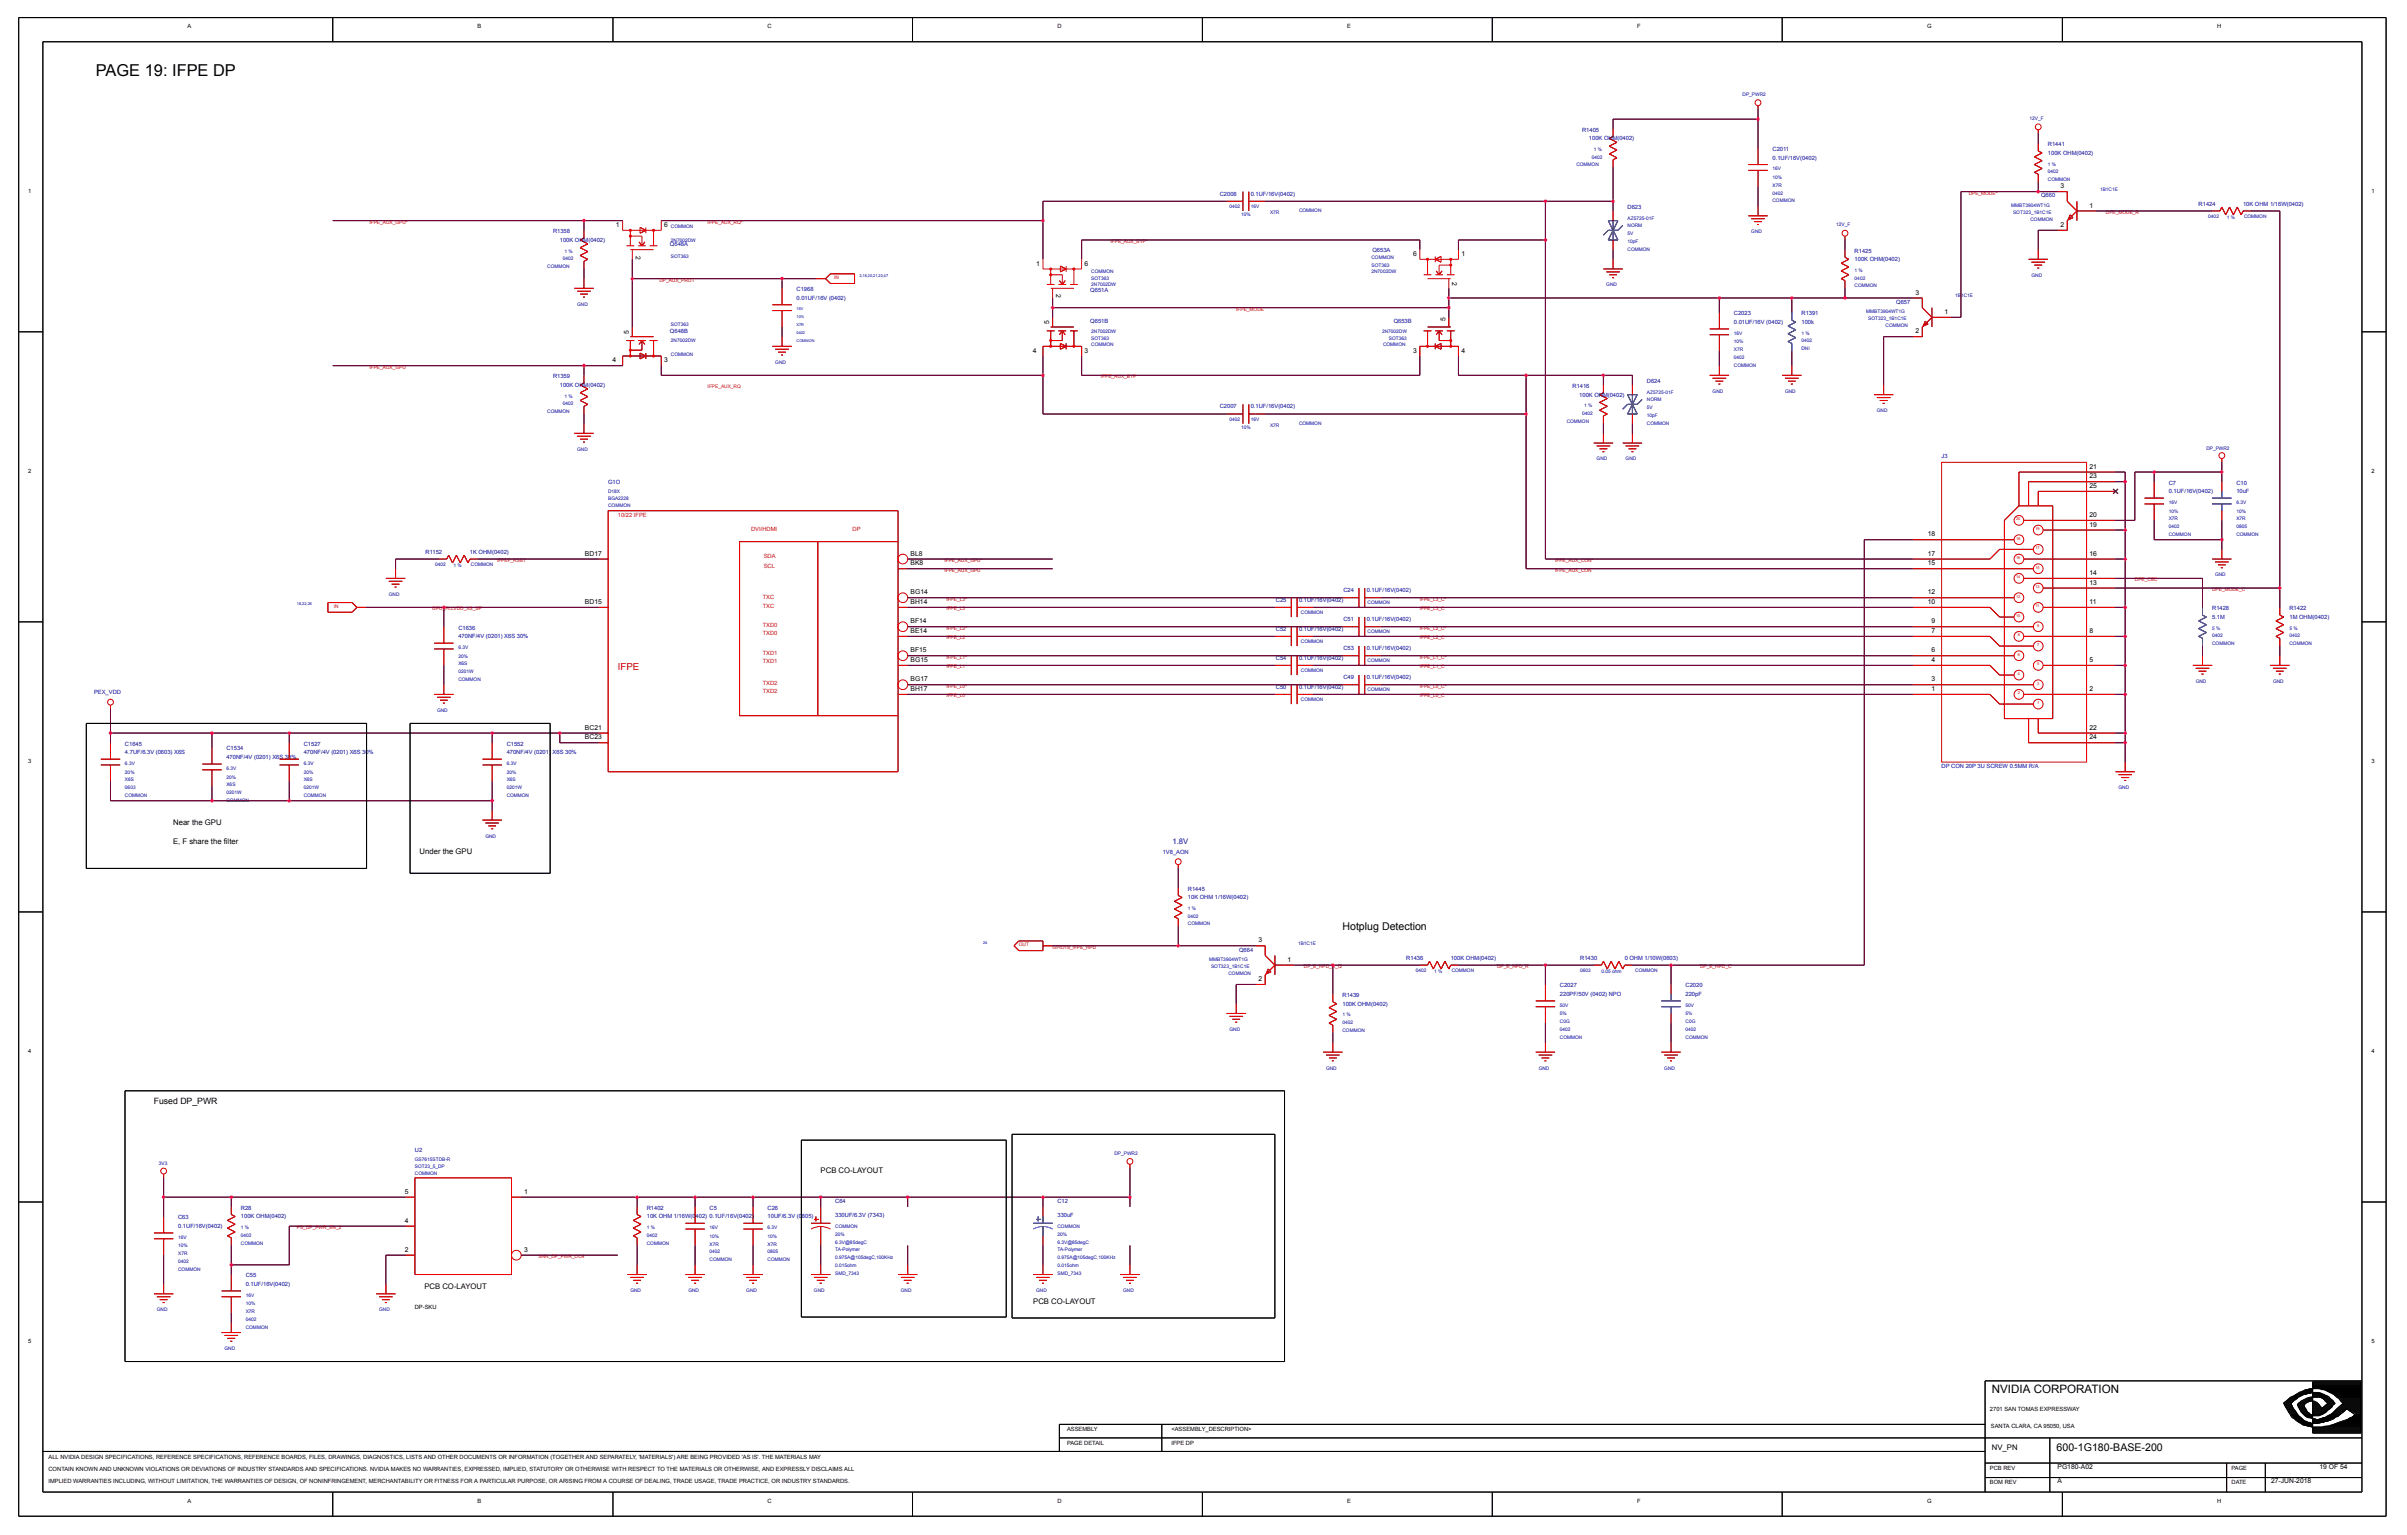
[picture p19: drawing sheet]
<svg xmlns="http://www.w3.org/2000/svg" width="191mm" height="122mm" viewBox="0 0 191 122" stroke-linecap="round" stroke-linejoin="round" font-family="sans-serif">
<defs><g id="words">
<text font-size="1.3" x="7.6" y="6.1">PAGE 19: IFPE DP</text>
<text font-size=".9" x="157.8" y="110.3">NVIDIA CORPORATION</text>
<text font-size=".8" fill="#f00" x="49" y="53.1">IFPE</text>
<g font-size=".8">
<text x="106.4" y="73.7">Hotplug Detection</text>
<text x="163" y="114.9">600-1G180-BASE-200</text>
</g>
<text font-size=".7" x="12.2" y="87.4">Fused DP_PWR</text>
<g font-size=".6">
<text x="13.7" y="65.3">Near the GPU</text>
<text x="13.7" y="66.9">E, F share the filter</text>
<text x="33.2" y="67.6">Under the GPU</text>
<text x="65" y="92.9">PCB CO-LAYOUT</text>
<text x="33.6" y="102.1">PCB CO-LAYOUT</text>
<text x="81.9" y="103.2">PCB CO-LAYOUT</text>
<text x="157.8" y="114.9">NV_PN</text>
</g>
<text font-size=".6" fill="#0000a0" x="92.9" y="66.9">1.8V</text>
<g font-size=".5">
<text x="14.9" y="2.2">A</text>
<text x="37.8" y="2.2">B</text>
<text x="60.8" y="2.2">C</text>
<text x="83.8" y="2.2">D</text>
<text x="106.8" y="2.2">E</text>
<text x="129.7" y="2.2">F</text>
<text x="152.7" y="2.2">G</text>
<text x="175.7" y="2.2">H</text>
<text x="2.2" y="15.2">1</text>
<text x="48.8" y="18">1</text>
<text x="52.6" y="18">6</text>
<text x="163.3" y="18">2</text>
<text x="163.3" y="14.9">3</text>
<text x="165.6" y="16.4">1</text>
<text x="187.9" y="15.2">1</text>
<text x="50.4" y="20.2" transform="rotate(90 50.4 20.2)">2</text>
<text x="82.1" y="21">1</text>
<text x="83.7" y="23.3" transform="rotate(90 83.7 23.3)">2</text>
<text x="85.9" y="21">6</text>
<text x="112" y="20.3">6</text>
<text x="115.1" y="22.3" transform="rotate(90 115.1 22.3)">2</text>
<text x="115.8" y="20.3">1</text>
<text x="151.8" y="23.3">3</text>
<text x="48.5" y="28.7">4</text>
<text x="49.8" y="26.4" transform="rotate(-90 49.8 26.4)">5</text>
<text x="52.6" y="28.7">3</text>
<text x="81.8" y="27.9">4</text>
<text x="83.1" y="25.7" transform="rotate(-90 83.1 25.7)">5</text>
<text x="85.9" y="27.9">3</text>
<text x="112" y="27.9">3</text>
<text x="114.5" y="25.4" transform="rotate(-90 114.5 25.4)">5</text>
<text x="115.8" y="27.9">4</text>
<text x="151.8" y="26.4">2</text>
<text x="154.1" y="24.9">1</text>
<text x="2.2" y="37.4">2</text>
<text x="165.6" y="41.7">19</text>
<text x="165.6" y="40.9">20</text>
<text x="165.6" y="37.1">21</text>
<text x="165.6" y="37.9">23</text>
<text x="165.6" y="38.6">25</text>
<text x="187.9" y="37.4">2</text>
<text x="46.3" y="47.8">BD15</text>
<text x="46.3" y="44">BD17</text>
<text x="72.2" y="47.8">BH14</text>
<text x="72.2" y="47.1">BG14</text>
<text x="72.2" y="44.8">BK8</text>
<text x="72.2" y="44">BL8</text>
<text x="152.7" y="47.8">10</text>
<text x="152.7" y="47.1">12</text>
<text x="152.7" y="44.8">15</text>
<text x="152.7" y="44">17</text>
<text x="152.7" y="42.5">18</text>
<text x="165.6" y="47.8">11</text>
<text x="165.6" y="46.3">13</text>
<text x="165.6" y="45.5">14</text>
<text x="165.6" y="44">16</text>
<text x="72.2" y="54">BG17</text>
<text x="72.2" y="52.4">BG15</text>
<text x="72.2" y="51.7">BF15</text>
<text x="72.2" y="50.1">BE14</text>
<text x="72.2" y="49.4">BF14</text>
<text x="153" y="54">3</text>
<text x="153" y="52.4">4</text>
<text x="153" y="51.7">6</text>
<text x="153" y="50.1">7</text>
<text x="153" y="49.4">9</text>
<text x="165.6" y="52.4">5</text>
<text x="165.6" y="50.1">8</text>
<text x="46.3" y="58.5">BC23</text>
<text x="46.3" y="57.8">BC21</text>
<text x="72.2" y="54.7">BH17</text>
<text x="153" y="54.7">1</text>
<text x="165.6" y="54.7">2</text>
<text x="165.6" y="57.8">22</text>
<text x="165.6" y="58.5">24</text>
<text x="2.2" y="60.4">3</text>
<text x="187.9" y="60.4">3</text>
<text x="99.7" y="77.7">2</text>
<text x="99.7" y="74.6">3</text>
<text x="102" y="76.2">1</text>
<text x="2.2" y="83.4">4</text>
<text x="187.9" y="83.4">4</text>
<text x="32.1" y="94.5">5</text>
<text x="41.5" y="94.5">1</text>
<text x="32.1" y="99.1">2</text>
<text x="32.1" y="96.8">4</text>
<text x="41.5" y="99.1">3</text>
<text x="2.2" y="106.4">5</text>
<text x="32.9" y="103.7">DP-SKU</text>
<text x="187.9" y="106.4">5</text>
<text x="84.5" y="113.3">ASSEMBLY</text>
<text x="92.8" y="113.3">&lt;ASSEMBLY_DESCRIPTION&gt;</text>
<text x="157.7" y="111.7">2701 SAN TOMAS EXPRESSWAY</text>
<text x="157.7" y="113.1">SANTA CLARA, CA 95050, USA</text>
<text x="3.8" y="116.5">CONTAIN KNOWN AND UNKNOWN VIOLATIONS OR DEVIATIONS OF INDUSTRY STANDARDS AND SPECIFICATIONS. NVIDIA MAKES NO WARRANTIES, EXPRESSED, IMPLIED, STATUTORY OR OTHERWISE WITH RESPECT TO THE MATERIALS OR OTHERWISE, AND EXPRESSLY DISCLAIMS ALL</text>
<text x="3.8" y="115.5">ALL NVIDIA DESIGN SPECIFICATIONS, REFERENCE SPECIFICATIONS, REFERENCE BOARDS, FILES, DRAWINGS, DIAGNOSTICS, LISTS AND OTHER DOCUMENTS OR INFORMATION (TOGETHER AND SEPARATELY, 'MATERIALS') ARE BEING PROVIDED 'AS IS'. THE MATERIALS MAY</text>
<text x="3.8" y="117.5">IMPLIED WARRANTIES INCLUDING, WITHOUT LIMITATION, THE WARRANTIES OF DESIGN, OF NONINFRINGEMENT, MERCHANTABILITY OR FITNESS FOR A PARTICULAR PURPOSE, OR ARISING FROM A COURSE OF DEALING, TRADE USAGE, TRADE PRACTICE, OR INDUSTRY STANDARDS.</text>
<text x="14.9" y="119">A</text>
<text x="37.8" y="119">B</text>
<text x="60.8" y="119">C</text>
<text x="83.8" y="119">D</text>
<text x="84.5" y="114.4">PAGE DETAIL</text>
<text x="92.8" y="114.4">IFPE DP</text>
<text x="106.8" y="119">E</text>
<text x="129.7" y="119">F</text>
<text x="152.7" y="119">G</text>
<text x="157.7" y="117.5">BOM REV</text>
<text x="157.7" y="116.4">PCB REV</text>
<text x="163" y="117.5">A</text>
<text x="163" y="116.3">PG180-A02</text>
<text x="175.7" y="119">H</text>
<text x="176.8" y="116.4">PAGE</text>
<text x="176.8" y="117.5">DATE</text>
<text x="180" y="117.5">27-JUN-2018</text>
<text x="183.8" y="116.3">19 OF 54</text>
</g>
<g font-size=".5" fill="#0000a0">
<text x="125.4" y="10.4">R1405</text>
<text x="125.9" y="11.1">100K OHM(0402)</text>
<text x="140.4" y="12">C2011</text>
<text x="162.3" y="11.6">R1441</text>
<text x="96.6" y="15.5">C2008</text>
<text x="99.1" y="15.5">0.1UF/16V(0402)</text>
<text x="129" y="16.6">D623</text>
<text x="140.4" y="12.6">0.1UF/16V(0402)</text>
<text x="161.7" y="15.6">Q660</text>
<text x="162.3" y="12.3">100K OHM(0402)</text>
<text x="174.2" y="16.3">R1424</text>
<text x="177.7" y="16.3">10K OHM 1/16W(0402)</text>
<text x="43.8" y="18.5">R1358</text>
<text x="44.4" y="19.2">100K OHM(0402)</text>
<text x="53.1" y="19.5">Q648A</text>
<text x="63.1" y="23.1">C1968</text>
<text x="63.1" y="23.7">0.01UF/16V (0402)</text>
<text x="86.4" y="23.1">Q651A</text>
<text x="108.7" y="19.9">Q653A</text>
<text x="147" y="20">R1425</text>
<text x="147" y="20.7">100K OHM(0402)</text>
<text x="43.8" y="30">R1359</text>
<text x="53.1" y="26.4">Q648B</text>
<text x="86.4" y="25.6">Q651B</text>
<text x="110.4" y="25.6">Q653B</text>
<text x="137.4" y="25">C2023</text>
<text x="137.4" y="25.7">0.01UF/16V (0402)</text>
<text x="142.7" y="25">R1391</text>
<text x="142.7" y="25.7">100k</text>
<text x="150.2" y="24.1">Q657</text>
<text x="44.4" y="30.6">100K OHM(0402)</text>
<text x="96.6" y="32.3">C2007</text>
<text x="99.1" y="32.3">0.1UF/16V(0402)</text>
<text x="124.6" y="30.7">R1416</text>
<text x="125.1" y="31.4">100K OHM(0402)</text>
<text x="130.5" y="30.3">D624</text>
<text x="48.2" y="38.3">G1O</text>
<text x="153.8" y="36.3">J3</text>
<text x="171.8" y="38.4">C7</text>
<text x="171.8" y="39.1">0.1UF/16V(0402)</text>
<text x="177.2" y="38.4">C10</text>
<text x="177.2" y="39.1">10uF</text>
<text x="33.7" y="43.9">R1152</text>
<text x="37.2" y="43.9">1K OHM(0402)</text>
<text x="101.1" y="47.6">C25</text>
<text x="102.9" y="47.6">0.1UF/16V(0402)</text>
<text x="106.4" y="46.9">C24</text>
<text x="108.3" y="46.9">0.1UF/16V(0402)</text>
<text x="36.3" y="49.9">C1636</text>
<text x="36.3" y="50.5">470NF/4V (0201) X6S 30%</text>
<text x="101.1" y="52.2">C54</text>
<text x="101.1" y="49.9">C52</text>
<text x="102.9" y="52.2">0.1UF/16V(0402)</text>
<text x="102.9" y="49.9">0.1UF/16V(0402)</text>
<text x="106.4" y="53.8">C49</text>
<text x="106.4" y="51.5">C53</text>
<text x="106.4" y="49.2">C51</text>
<text x="108.3" y="53.8">0.1UF/16V(0402)</text>
<text x="108.3" y="51.5">0.1UF/16V(0402)</text>
<text x="108.3" y="49.2">0.1UF/16V(0402)</text>
<text x="175.3" y="48.3">R1428</text>
<text x="175.3" y="49">5.1M</text>
<text x="181.4" y="48.3">R1422</text>
<text x="181.4" y="49">1M OHM(0402)</text>
<text x="7.5" y="55">PEX_VDD</text>
<text x="9.9" y="59">C1645</text>
<text x="9.9" y="59.7">4.7UF/6.3V (0603) X6S</text>
<text x="17.9" y="59.4">C1534</text>
<text x="24.1" y="59">C1527</text>
<text x="24.1" y="59.7">470NF/4V (0201) X6S 30%</text>
<text x="40.1" y="59">C1552</text>
<text x="40.1" y="59.7">470NF/4V (0201) X6S 30%</text>
<text x="101.1" y="54.5">C50</text>
<text x="102.9" y="54.5">0.1UF/16V(0402)</text>
<text x="17.9" y="60.1">470NF/4V (0201) X6S 30%</text>
<text x="153.8" y="60.8">DP CON 20P 3U SCREW 0.5MM R/A</text>
<text x="92.1" y="67.6">1V8_AON</text>
<text x="94.1" y="70.5">R1445</text>
<text x="94.1" y="71.2">10K OHM 1/16W(0402)</text>
<text x="98.2" y="75.4">Q664</text>
<text x="111.4" y="76">R1436</text>
<text x="114.9" y="76">100K OHM(0402)</text>
<text x="125.2" y="76">R1430</text>
<text x="128.7" y="76">0 OHM 1/10W(0603)</text>
<text x="106.4" y="79">R1439</text>
<text x="106.4" y="79.6">100K OHM(0402)</text>
<text x="123.6" y="78.2">C2027</text>
<text x="123.6" y="78.9">220PF/50V (0402) NPO</text>
<text x="133.6" y="78.2">C2020</text>
<text x="133.6" y="78.9">220pF</text>
<text x="19.1" y="95.8">R28</text>
<text x="32.9" y="91.2">U2</text>
<text x="51.2" y="95.8">R1402</text>
<text x="56.2" y="95.8">C5</text>
<text x="60.8" y="95.8">C26</text>
<text x="66.2" y="95.3">C64</text>
<text x="83.8" y="95.3">C12</text>
<text x="14.1" y="96.6">C63</text>
<text x="14.1" y="97.2">0.1UF/16V(0402)</text>
<text x="19.1" y="96.5">100K OHM(0402)</text>
<text x="19.5" y="101.2">C55</text>
<text x="19.5" y="101.8">0.1UF/16V(0402)</text>
<text x="51.2" y="96.5">10K OHM 1/16W(0402) 0.1UF/16V(0402)</text>
<text x="60.8" y="96.5">10UF/6.3V (0805)</text>
<text x="66.2" y="96.3">330UF/6.3V (7343)</text>
<text x="83.8" y="96.3">330uF</text>
</g>
<g font-size=".5" fill="#f00">
<text x="49" y="41">10/22 IFPE</text>
<text x="59.5" y="42">DVI/HDMI</text>
<text x="60.4" y="47.4">TXC</text>
<text x="60.5" y="45">SCL</text>
<text x="60.5" y="44.2">SDA</text>
<text x="67.6" y="42">DP</text>
<text x="60.4" y="48.2">TXC</text>
<text x="60.4" y="52.5">TXD1</text>
<text x="60.4" y="51.8">TXD1</text>
<text x="60.4" y="50.3">TXD0</text>
<text x="60.4" y="49.6">TXD0</text>
<text x="60.4" y="54.9">TXD2</text>
<text x="60.4" y="54.2">TXD2</text>
</g>
<g font-size=".4" fill="#0000a0">
<text x="126.3" y="12">1 %</text>
<text x="138.1" y="7.6">DP_PWR2</text>
<text x="160.8" y="9.5">12V_F</text>
<text x="97.4" y="16.5">0402</text>
<text x="98.3" y="17.1">10%</text>
<text x="99.1" y="16.5">16V</text>
<text x="100.6" y="16.9">X7R</text>
<text x="102.9" y="16.8">COMMON</text>
<text x="124.9" y="13.2">COMMON</text>
<text x="126.1" y="12.6">0402</text>
<text x="129" y="17.4">AZ5725-01F</text>
<text x="140.4" y="16">COMMON</text>
<text x="140.4" y="15.4">0402</text>
<text x="140.4" y="14.8">X7R</text>
<text x="140.4" y="14.2">10%</text>
<text x="140.4" y="13.5">16V</text>
<text x="145.5" y="17.9">12V_F</text>
<text x="159.4" y="16.4">MMBT3904WT1G</text>
<text x="159.5" y="16.9">SOT323_1B1C1E</text>
<text x="160.9" y="17.5">COMMON</text>
<text x="162.3" y="14.3">COMMON</text>
<text x="162.3" y="13.1">1 %</text>
<text x="162.3" y="13.7">0402</text>
<text x="166.4" y="15.1">1B1C1E</text>
<text x="175" y="17.2">0402</text>
<text x="176.4" y="17.3">1 %</text>
<text x="177.8" y="17.2">COMMON</text>
<text x="43.4" y="21.2">COMMON</text>
<text x="44.6" y="20.6">0402</text>
<text x="44.7" y="20">1 %</text>
<text x="53.2" y="18.1">COMMON</text>
<text x="53.2" y="19.2">2N7002DW</text>
<text x="53.2" y="20.5">SOT363</text>
<text x="86.5" y="21.6">COMMON</text>
<text x="86.5" y="22.1">SOT363</text>
<text x="86.5" y="22.7">2N7002DW</text>
<text x="108.7" y="20.5">COMMON</text>
<text x="108.7" y="21.1">SOT363</text>
<text x="108.7" y="21.6">2N7002DW</text>
<text x="127.3" y="22.7">GND</text>
<text x="129" y="19.8">COMMON</text>
<text x="129" y="19.2">10pF</text>
<text x="129" y="18">NORM</text>
<text x="129" y="18.6">5V</text>
<text x="138.8" y="18.5">GND</text>
<text x="147" y="22.8">COMMON</text>
<text x="147" y="22.1">0402</text>
<text x="147" y="21.5">1 %</text>
<text x="154.9" y="23.5">1B1C1E</text>
<text x="161" y="21.9">GND</text>
<text x="45.7" y="24.2">GND</text>
<text x="53.2" y="28.2">COMMON</text>
<text x="53.2" y="27.1">2N7002DW</text>
<text x="53.2" y="25.8">SOT363</text>
<text x="61.4" y="28.8">GND</text>
<text x="86.5" y="27.4">COMMON</text>
<text x="86.5" y="26.4">2N7002DW</text>
<text x="86.5" y="26.9">SOT363</text>
<text x="109.5" y="26.4">2N7002DW</text>
<text x="109.6" y="27.4">COMMON</text>
<text x="110" y="26.9">SOT363</text>
<text x="137.4" y="29">COMMON</text>
<text x="137.4" y="27.8">X7R</text>
<text x="137.4" y="27.2">10%</text>
<text x="137.4" y="26.5">16V</text>
<text x="137.4" y="28.4">0402</text>
<text x="142.7" y="26.5">1 %</text>
<text x="142.7" y="27.1">0402</text>
<text x="142.7" y="27.7">DNI</text>
<text x="147.9" y="24.8">MMBT3904WT1G</text>
<text x="148" y="25.4">SOT323_1B1C1E</text>
<text x="149.4" y="25.9">COMMON</text>
<text x="43.4" y="32.7">COMMON</text>
<text x="44.6" y="32.1">0402</text>
<text x="44.7" y="31.5">1 %</text>
<text x="45.7" y="35.7">GND</text>
<text x="97.4" y="33.3">0402</text>
<text x="98.3" y="33.9">10%</text>
<text x="99.1" y="33.3">16V</text>
<text x="100.6" y="33.8">X7R</text>
<text x="102.9" y="33.6">COMMON</text>
<text x="124.1" y="33.5">COMMON</text>
<text x="125.4" y="32.9">0402</text>
<text x="125.5" y="32.2">1 %</text>
<text x="130.5" y="33.6">COMMON</text>
<text x="130.5" y="32.4">5V</text>
<text x="130.5" y="31.2">AZ5725-01F</text>
<text x="130.5" y="33">10pF</text>
<text x="130.5" y="31.8">NORM</text>
<text x="135.7" y="31.1">GND</text>
<text x="141.4" y="31.1">GND</text>
<text x="148.7" y="32.6">GND</text>
<text x="174.8" y="35.6">DP_PWR2</text>
<text x="48.2" y="39.6">BGA2228</text>
<text x="48.2" y="39.1">D18X</text>
<text x="48.2" y="40.1">COMMON</text>
<text x="126.5" y="36.5">GND</text>
<text x="128.8" y="36.5">GND</text>
<text x="171.8" y="39.9">16V</text>
<text x="171.8" y="41.8">0402</text>
<text x="171.8" y="40.6">10%</text>
<text x="171.8" y="41.2">X7R</text>
<text x="177.2" y="41.8">0805</text>
<text x="177.2" y="41.2">X7R</text>
<text x="177.2" y="39.9">6.3V</text>
<text x="177.2" y="40.6">10%</text>
<text x="30.8" y="47.2">GND</text>
<text x="34.5" y="44.8">0402</text>
<text x="35.9" y="44.9">1 %</text>
<text x="37.3" y="44.8">COMMON</text>
<text x="108.4" y="47.8">COMMON</text>
<text x="171.8" y="42.4">COMMON</text>
<text x="175.5" y="45.6">GND</text>
<text x="177.2" y="42.4">COMMON</text>
<text x="36.3" y="53.9">COMMON</text>
<text x="36.3" y="52.7">X6S</text>
<text x="36.3" y="51.4">6.3V</text>
<text x="36.3" y="52.1">20%</text>
<text x="36.3" y="53.3">0201W</text>
<text x="103.1" y="53.2">COMMON</text>
<text x="103.1" y="50.9">COMMON</text>
<text x="103.1" y="48.6">COMMON</text>
<text x="108.4" y="52.4">COMMON</text>
<text x="108.4" y="50.1">COMMON</text>
<text x="175.3" y="51.1">COMMON</text>
<text x="175.3" y="50.5">0402</text>
<text x="175.3" y="49.9">5 %</text>
<text x="181.4" y="51.1">COMMON</text>
<text x="181.4" y="50.5">0402</text>
<text x="181.4" y="49.9">5 %</text>
<text x="34.6" y="56.4">GND</text>
<text x="103.1" y="55.5">COMMON</text>
<text x="108.4" y="54.7">COMMON</text>
<text x="174" y="54.1">GND</text>
<text x="180.1" y="54.1">GND</text>
<text x="9.9" y="63.1">COMMON</text>
<text x="9.9" y="61.9">X6S</text>
<text x="9.9" y="61.3">20%</text>
<text x="9.9" y="62.5">0603</text>
<text x="9.9" y="60.6">6.3V</text>
<text x="17.9" y="63.5">COMMON</text>
<text x="17.9" y="62.3">X6S</text>
<text x="17.9" y="61">6.3V</text>
<text x="17.9" y="61.6">20%</text>
<text x="17.9" y="62.9">0201W</text>
<text x="24.1" y="63.1">COMMON</text>
<text x="24.1" y="62.5">0201W</text>
<text x="24.1" y="61.9">X6S</text>
<text x="24.1" y="60.6">6.3V</text>
<text x="24.1" y="61.3">20%</text>
<text x="40.1" y="63.1">COMMON</text>
<text x="40.1" y="60.6">6.3V</text>
<text x="40.1" y="61.9">X6S</text>
<text x="40.1" y="61.3">20%</text>
<text x="40.1" y="62.5">0201W</text>
<text x="167.9" y="62.5">GND</text>
<text x="38.5" y="66.3">GND</text>
<text x="94.1" y="73.3">COMMON</text>
<text x="94.1" y="72.7">0402</text>
<text x="94.1" y="72.1">1 %</text>
<text x="95.8" y="76.1">MMBT3904WT1G</text>
<text x="96" y="76.7">SOT323_1B1C1E</text>
<text x="97.3" y="77.2">COMMON</text>
<text x="102.9" y="74.8">1B1C1E</text>
<text x="112.2" y="77">0402</text>
<text x="113.6" y="77">1 %</text>
<text x="115" y="77">COMMON</text>
<text x="125.2" y="77">0603</text>
<text x="126.9" y="77">0.05 ohm</text>
<text x="129.6" y="77">COMMON</text>
<text x="97.4" y="81.6">GND</text>
<text x="106.4" y="81.7">COMMON</text>
<text x="106.4" y="80.5">1 %</text>
<text x="106.4" y="81.1">0402</text>
<text x="123.6" y="82.2">COMMON</text>
<text x="123.6" y="79.7">50V</text>
<text x="123.6" y="80.4">5%</text>
<text x="123.6" y="81">C0G</text>
<text x="123.6" y="81.6">0402</text>
<text x="133.6" y="82.2">COMMON</text>
<text x="133.6" y="81.6">0402</text>
<text x="133.6" y="80.4">5%</text>
<text x="133.6" y="79.7">50V</text>
<text x="133.6" y="81">C0G</text>
<text x="105.1" y="84.7">GND</text>
<text x="121.9" y="84.7">GND</text>
<text x="131.9" y="84.7">GND</text>
<text x="12.6" y="92.3">3V3</text>
<text x="32.9" y="93">COMMON</text>
<text x="32.9" y="92.5">SOT23_5_DP</text>
<text x="32.9" y="92">GS7615STDB-R</text>
<text x="88.3" y="91.4">DP_PWR2</text>
<text x="14.1" y="100.6">COMMON</text>
<text x="14.1" y="99.4">X7R</text>
<text x="14.1" y="98.1">16V</text>
<text x="14.1" y="98.8">10%</text>
<text x="14.1" y="100">0402</text>
<text x="19.1" y="98.6">COMMON</text>
<text x="19.1" y="97.3">1 %</text>
<text x="19.1" y="97.9">0402</text>
<text x="51.2" y="98.6">COMMON</text>
<text x="51.2" y="97.9">0402</text>
<text x="51.2" y="97.3">1 %</text>
<text x="56.2" y="99.9">COMMON</text>
<text x="56.2" y="97.3">16V</text>
<text x="56.2" y="98">10%</text>
<text x="56.2" y="98.6">X7R</text>
<text x="56.2" y="99.2">0402</text>
<text x="60.8" y="99.9">COMMON</text>
<text x="60.8" y="98.6">X7R</text>
<text x="60.8" y="97.3">6.3V</text>
<text x="60.8" y="98">10%</text>
<text x="60.8" y="99.2">0805</text>
<text x="66.2" y="97.3">COMMON</text>
<text x="66.2" y="99.1">TA-Polymer</text>
<text x="66.2" y="98.5">6.3V@85degC</text>
<text x="66.2" y="97.9">20%</text>
<text x="66.2" y="99.7">0.975A@105degC,100KHz</text>
<text x="66.2" y="100.3">0.015ohm</text>
<text x="66.2" y="100.9">SMD_7343</text>
<text x="83.8" y="97.3">COMMON</text>
<text x="83.8" y="97.9">20%</text>
<text x="83.8" y="100.3">0.015ohm</text>
<text x="83.8" y="100.9">SMD_7343</text>
<text x="83.8" y="99.7">0.975A@105degC,100KHz</text>
<text x="83.8" y="99.1">TA-Polymer</text>
<text x="83.8" y="98.5">6.3V@85degC</text>
<text x="12.4" y="103.8">GND</text>
<text x="17.8" y="106.9">GND</text>
<text x="19.5" y="105.2">COMMON</text>
<text x="19.5" y="102.7">16V</text>
<text x="19.5" y="103.4">10%</text>
<text x="19.5" y="104.6">0402</text>
<text x="19.5" y="104">X7R</text>
<text x="30" y="103.8">GND</text>
<text x="49.9" y="102.3">GND</text>
<text x="54.5" y="102.3">GND</text>
<text x="59.1" y="102.3">GND</text>
<text x="64.5" y="102.3">GND</text>
<text x="71.4" y="102.3">GND</text>
<text x="82.1" y="102.3">GND</text>
<text x="89" y="102.3">GND</text>
</g>
<g font-size=".4" fill="#f00">
<text x="29.3" y="17.7">IFPE_AUX_GPU*</text>
<text x="56.1" y="17.7">IFPE_AUX_RQ*</text>
<text x="156" y="15.4">DPE_MODE*</text>
<text x="166.9" y="16.9">DPE_MODE_R</text>
<text x="52.2" y="22.3">DP_AUX_PROT</text>
<text x="66.1" y="22.1">IN</text>
<text x="88" y="19.2">IFPE_AUX_BYP*</text>
<text x="29.3" y="29.2">IFPE_AUX_GPU</text>
<text x="87.2" y="30">IFPE_AUX_BYP</text>
<text x="98" y="24.6">IFPE_MODE</text>
<text x="56.1" y="30.7">IFPE_AUX_RQ</text>
<text x="39.4" y="44.5">IFPEF_RSET</text>
<text x="74.8" y="45.3">IFPE_AUX_GPU</text>
<text x="74.8" y="44.5">IFPE_AUX_GPU*</text>
<text x="75" y="47.6">IFPE_L3*</text>
<text x="112.5" y="47.6">IFPE_L3_C*</text>
<text x="123.2" y="45.3">IFPE_AUX_CON</text>
<text x="123.2" y="44.5">IFPE_AUX_CON*</text>
<text x="169.2" y="46">DPE_CEC</text>
<text x="175.3" y="46.8">DPE_MODE_C</text>
<text x="26.4" y="48.1">IN</text>
<text x="34.3" y="48.3">GPU_PLLVDD_XS_SP</text>
<text x="75" y="52.9">IFPE_L1</text>
<text x="75" y="52.2">IFPE_L1*</text>
<text x="75" y="50.6">IFPE_L2</text>
<text x="75" y="49.9">IFPE_L2*</text>
<text x="75" y="48.3">IFPE_L3</text>
<text x="112.5" y="52.9">IFPE_L1_C</text>
<text x="112.5" y="52.2">IFPE_L1_C*</text>
<text x="112.5" y="50.6">IFPE_L2_C</text>
<text x="112.5" y="49.9">IFPE_L2_C*</text>
<text x="112.5" y="48.3">IFPE_L3_C</text>
<text x="75" y="55.2">IFPE_L0</text>
<text x="75" y="54.5">IFPE_L0*</text>
<text x="112.5" y="55.2">IFPE_L0_C</text>
<text x="112.5" y="54.5">IFPE_L0_C*</text>
<text x="80.7" y="74.9">OUT</text>
<text x="83.4" y="75.1">GPIO18_IFPE_HPD</text>
<text x="103.3" y="76.7">DP_E_HPD_R_Q</text>
<text x="118.6" y="76.7">DP_E_HPD_R</text>
<text x="134.7" y="76.7">DP_E_HPD_C</text>
<text x="23.5" y="97.3">PS_DP_PWR_EN_2</text>
<text x="42.7" y="99.6">SNN_DP_PWR_OC4</text>
</g>
<g font-size=".3" fill="#0000a0">
<text x="68.1" y="21.9">3,18,20,21,22,47</text>
<text x="63.1" y="27">COMMON</text>
<text x="63.1" y="26.4">0402</text>
<text x="63.1" y="25.8">X7R</text>
<text x="63.1" y="25.2">10%</text>
<text x="63.1" y="24.5">16V</text>
<text x="23.5" y="47.9">18,22,26</text>
<text x="77.9" y="74.7">24</text>
</g>
<g font-size=".3" fill="#f00">
<text x="159.7" y="41.2">20</text>
<text x="161.3" y="42">19</text>
<text x="159.7" y="47.3">12</text>
<text x="159.7" y="44.3">16</text>
<text x="159.7" y="45.8">14</text>
<text x="159.7" y="42.7">18</text>
<text x="161.3" y="46.6">13</text>
<text x="161.3" y="45">15</text>
<text x="161.3" y="43.5">17</text>
<text x="159.7" y="48.9">10</text>
<text x="159.9" y="50.4">8</text>
<text x="159.9" y="53.5">4</text>
<text x="159.9" y="51.9">6</text>
<text x="161.3" y="48.1">11</text>
<text x="161.4" y="52.7">5</text>
<text x="161.4" y="51.2">7</text>
<text x="161.4" y="49.6">9</text>
<text x="159.9" y="55">2</text>
<text x="161.4" y="54.2">3</text>
<text x="161.4" y="55.8">1</text>
</g>
</g></defs>
<g fill="#000">
<path d="M46 19.6l.6-.3zM46 19l.3-.2zM46.3 17.5v.7zM46.3 18.2v.6zM46 20.2l.6-.3zM46 19.6l.6 .3zM46 19l.6 .3zM50.7 18.5l.5-.3zM50.7 18l.5 .2zM50.6 19.2l.3 .3zM51.1 19.2l-.2 .3zM82.6 15.9v1.6z"/>
<path d="M85.7 19v1.5zM98 15.9h.5zM97.2 15.9h.8zM98.5 15.2v1.5zM98.9 15.9h.6zM98.9 15.2v1.5zM99.5 15.9h.7zM112.5 19v.8zM115.6 19v.8zM127.4 17.5l.8 1.5zM127.4 17.5h.8zM127.4 19h.8z"/>
<path d="M128.2 17.5l-.8 1.5zM127.4 18.2l-.4 .4zM127.4 18.2h.8zM127.5 12.2l.6 .3zM127.5 11.6l.6-.3zM127.5 11l.3-.2zM127.8 9.4v.8zM127.8 15.9v.8zM127.8 17.5v1.5zM127.8 16.7v.8zM127.8 19v.8zM127.8 12.6v.7z"/>
<path d="M127.8 10.2v.6zM127.8 12.6l.3-.1zM127.5 12.2l.6-.3zM127.5 11.6l.6 .3zM127.5 11l.6 .3zM128.2 18.2l.4-.3zM138.5 17.1h1.6zM138.8 17.3h1zM139.2 17.8h.2zM139.3 8.7v.7zM139.3 14.8v1.5zM139.3 13.5v.5z"/>
<path d="M139.3 12.5v.5zM139.3 11.7v.8zM139.3 14v.8zM139.3 16.3v.8zM139.3 8.4v.3zM139 17.5h.6zM138.5 13h1.6zM138.5 13.5h1.6zM146.2 19v.8zM146.2 18.7v.3zM161.2 13.6l.3 .2zM161.2 13l.6 .3z"/>
<path d="M161.2 13l.6-.3zM161.2 12.4l.6-.3zM161.5 10.6v.7zM161.5 14.4v.8zM161.5 18.2v1.6zM161.5 13.8v.6zM161.5 11.3v.7zM161.5 19.8v.7zM161.5 10.3v.3zM161.2 13.6l.6-.3zM161.2 12.4l.6 .3zM161.5 12l.3 .1z"/>
<path d="M161.5 15.2h1.5zM161.5 18.2h1.5zM163.8 17.5v.7zM163.8 15.2v.7zM163.8 17.5l.8-.8zM163 18.2h.8zM163 15.2h.8zM163.9 17.4l.4-.2zM164 17l-.1 .4zM164 17l.3 .2zM163.8 15.9l.8 .8zM164.6 15.9v1.6z"/>
<path d="M164.6 16.7h.7zM165.3 16.7h.8zM175.3 16.7h.6zM176 16.4l-.1 .3zM176 16.4l.4 .6zM176.7 16.4l-.3 .6zM176.7 16.4l.3 .6zM177.3 16.4l-.3 .6zM177.3 16.4l.3 .6zM177.7 16.7l-.1 .3zM177.7 16.7h.6zM45.5 34.3h1.5z"/>
<path d="M45.5 22.8h1.5zM45.7 34.5h1.1zM45.7 23.1h1.1zM46 31.7l.6 .3zM46 31.1l.6-.3zM46 30.5l.3-.2zM46 20.2l.6 .3zM46.2 35h.1zM46.2 23.5h.1zM46.3 32.8v.7zM46.3 21.3v.8zM46.3 29v.7z"/>
<path d="M46.3 33.5v.8zM46.3 22.1v.7zM46.3 32.2v.6zM46.3 29.7v.6zM46.3 20.7v.6zM46 34.8h.6zM46 23.3h.6zM46.3 32.2l.3-.2zM46 31.7l.6-.3zM46 31.1l.6 .3zM46 30.5l.6 .3zM46.3 20.7l.3-.2z"/>
<path d="M49.3 28.2v.8zM49.6 27h.7zM49.9 27.7h1zM49.9 27v1.2zM50.1 20.5v1.6zM50.1 25.9v.8zM50.7 28v.4zM50.7 28l.5 .2zM50.7 28.4l.5-.2zM50.9 27v.7zM50.9 27l-.3 .3zM50.9 27l.2 .3z"/>
<path d="M50.6 27h.6zM51.2 28v.4zM51.5 27h.6zM51.8 27v1.2zM49.9 26.7h1.9zM52.4 29v.7zM52.4 28.2v.8zM61.2 27.4h1.5zM61.4 27.7h1.1zM61.9 28.1h.1zM62 22.1v.7zM62 25.9v.8z"/>
<path d="M62 24.6v.5zM62 23.6v.5zM62 22.8v.8zM62 25.1v.8zM62 26.7v.7zM61.7 27.9h.6zM61.2 24.1h1.5zM61.2 24.6h1.5zM64.6 22.1h.8zM65.4 22.1l.4-.4zM65.4 22.1l.4 .3zM65.8 21.7h1.9z"/>
<path d="M65.8 22.4h1.9zM67.7 21.7v.7zM82.6 28.2v1.5zM82.6 27.4v.8zM82.9 26.2h.7zM83.3 27h.9zM83.3 26.2v1.2zM83.4 23.6v.8zM83.4 24.4v.7zM83.4 25.1v.8zM84 27.2v.5zM84 27.2l.5 .2z"/>
<path d="M84 27.7l.5-.3zM84 21.5l.5-.2zM84 21.1l.5 .2zM84.2 26.2v.8zM84.2 26.2l-.3 .3zM84.2 26.2l.2 .3zM83.9 22.2l.3 .3zM84.4 22.2l-.2 .3zM83.9 26.2h.6zM84.5 27.2v.5zM84.8 26.2h.6zM85.1 26.2v1.2z"/>
<path d="M83.3 25.9h1.8zM85.7 28.2v1.5zM85.7 27.4v.8zM98 32.8h.5zM97.2 32.8h.8zM98.5 32v1.5zM98.9 32.8h.6zM98.9 32v1.5zM99.5 32.8h.7zM112.5 28.2v1.5zM112.5 27.4v.8zM113.1 26.2v1.2z"/>
<path d="M113.1 25.9h1.8zM112.8 26.2h.6zM113.7 26.2h.6zM113.7 27.2v.5zM114 26.2v.8zM114 26.2l.3 .3zM114 26.2l-.2 .3zM114.3 21.5l-.3 .3zM113.8 21.5l.2 .3zM114.2 27.2v.5zM113.7 27.4l.5-.2zM113.7 27.4l.5 .3z"/>
<path d="M113.7 20.5l.5 .3zM113.7 20.5l.5-.2zM114.8 24.4v.7zM114.8 22.8v.8zM114.8 23.6v.8zM114.8 25.1v.8zM114 27h.9zM114.9 26.2v1.2zM114.6 26.2h.7zM115.6 28.2v1.5zM115.6 27.4v.8zM126.3 35.1h1.5z"/>
<path d="M126.5 35.3h1.1zM126.7 32.5l.7 .3zM126.7 31.9l.7-.3zM126.7 31.3l.3-.2zM127 35.8h.1zM127 33.5v.8zM127 29.7v.8zM127 34.3v.8zM127 21.3h1.6zM127 32.9v.6zM127 30.5v.6zM127.3 21.5h1z"/>
<path d="M126.7 35.5h.7zM127 32.9l.4-.1zM126.7 32.5l.7-.3zM126.7 31.9l.7 .3zM126.7 31.3l.7 .3zM127.7 22h.2zM127.8 19.8v.7zM127.8 20.5v.8zM127.5 21.8h.6zM128.6 35.1h1.5zM128.8 35.3h1.1zM129 31.3l.7 1.5z"/>
<path d="M129 31.3h.7zM129 32.8h.7zM129.7 31.3l-.7 1.5zM129 32l-.4 .4zM129 32h.7zM129.3 35.8h.1zM129.3 33.5v.8zM129.3 29.7v.8zM129.3 31.3v1.5zM129.3 30.5v.8zM129.3 32.8v.7zM129.3 34.3v.8z"/>
<path d="M129 35.5h.6zM129.7 32l.4-.4zM135.5 29.7h1.5zM135.7 30h1.1zM136.2 30.4h.1zM136.2 27.8v1.2zM136.2 23.6v1.1zM136.2 26.5v.5zM136.2 25.5v.5zM136.2 24.7v.8zM136.2 27v.8zM136.2 29v.7z"/>
<path d="M135.9 30.2h.6zM135.5 26h1.5zM135.5 26.5h1.5zM141.2 29.7h1.5zM141.4 30h1.1zM141.7 27l.3 .2zM141.7 26.4l.6 .3zM141.7 26.4l.6-.3zM141.7 25.8l.6-.3zM141.9 30.4h.2zM142 27.8v1.2zM142 23.6v1.1z"/>
<path d="M142 27.2v.6zM142 24.7v.7zM142 29v.7zM141.7 27l.6-.3zM141.7 25.8l.6 .3zM142 25.4l.3 .1zM141.7 30.2h.6zM145.9 22.1l.3 .1zM145.9 21.5l.6 .3zM145.9 21.5l.6-.4zM145.9 20.8l.6-.3zM146.2 22.8v.8z"/>
<path d="M146.2 22.2v.6zM146.2 19.8v.6zM145.9 22.1l.6-.3zM145.9 20.8l.6 .3zM146.2 20.4l.3 .1zM148.5 31.3h1.5zM148.7 31.5h1.1zM149.2 31.9h.1zM149.2 30.5v.8zM148.9 31.7h.7zM152.3 25.9v.8zM152.3 23.6v.8z"/>
<path d="M152.3 25.9l.8-.8zM151.5 26.7h.8zM151.5 23.6h.8zM152.4 25.8l.4-.1zM152.5 25.4l-.1 .4zM152.5 25.4l.3 .3zM152.3 24.4l.8 .7zM153.1 24.4v1.5zM153.1 25.1h.7zM153.8 25.1h.8zM154.6 25.1h.8zM160.7 20.5h1.6z"/>
<path d="M161 20.8h1zM161.4 21.2h.2zM161.2 21h.6zM167.4 38.7l.4 .4zM167.6 38.1h.8zM167.8 38.7l-.4 .4zM168.4 37.4v.7zM167.6 37.4h.8zM170.7 37.4v.7zM169.2 37.4h1.5zM170.7 39.9v.5zM170.7 38.9v.5z"/>
<path d="M170.7 38.1v.8zM169.9 39.4h1.6zM169.9 39.9h1.6zM176 37.4v.7zM176 36.6v.8zM176 39.9v.5zM176 38.9v.5zM176 38.1v.8zM176 36.3v.3zM175.3 39.4h1.5zM175.3 39.9h1.5zM8.8 58v.8z"/>
<path d="M8.8 56.1v1.9zM8.8 59.6v.5zM8.8 58.8v.8zM8.8 55.8v.3zM16.8 58v1.2zM16.8 60v.5zM16.8 59.2v.8zM22.9 58v.8zM22.9 59.6v.5zM22.9 58.8v.8zM26 47.7v.8zM26 48.5h1.9z"/>
<path d="M26 47.7h1.9zM27.9 48.5l.4-.4zM27.9 47.7l.4 .4zM28.3 48.1h.7zM30.6 45.8h1.5zM30.8 46h1.1zM31.3 46.5h.1zM31.3 44.3v.7zM31.3 45v.8zM31 46.3h.6zM34.4 55h1.5zM34.6 55.2h1.1z"/>
<path d="M35.1 55.7h.1zM35.2 52.7v1.5zM35.2 48.1v1.5zM35.2 51.4v.5zM35.2 50.4v.5zM35.2 49.6v.8zM35.2 51.9v.8zM35.2 54.2v.8zM34.8 44.3h.6zM34.9 55.4h.6zM35.6 44l-.2 .3zM35.6 44l.3 .6z"/>
<path d="M34.4 50.9h1.5zM34.4 51.4h1.5zM36.2 44l-.3 .6zM36.2 44l.3 .6zM36.8 44l-.3 .6zM36.8 44l.3 .6zM37.2 44.3l-.1 .3zM37.2 44.3h.6zM39 58v.8zM39 59.6v.5zM39 58.8v.8zM44.4 58v.8z"/>
<path d="M47.4 58.8h.8zM47.4 58h.8zM47.4 48.1h.8zM47.4 44.3h.8zM71.2 52.7h.7zM71.2 55h.7zM71.2 48.1h.7zM71.2 50.4h.7zM71.2 45h.7zM101.8 55h.5zM101 55h.8zM101.8 52.7h.5z"/>
<path d="M101 52.7h.8zM101.8 50.4h.5zM101 50.4h.8zM101.8 48.1h.5zM101 48.1h.8zM102.3 54.2v1.6zM102.3 51.9v1.6zM102.3 49.6v1.6zM102.3 47.3v1.6zM102.8 55h.5zM102.8 54.2v1.6zM102.8 52.7h.5z"/>
<path d="M102.8 51.9v1.6zM102.8 50.4h.5zM102.8 49.6v1.6zM102.8 48.1h.5zM102.8 47.3v1.6zM103.3 55h.8zM103.3 52.7h.8zM103.3 50.4h.8zM103.3 48.1h.8zM107.1 54.2h.6zM106.4 54.2h.7zM107.1 51.9h.6z"/>
<path d="M106.4 51.9h.7zM107.1 49.6h.6zM106.4 49.6h.7zM107.1 47.3h.6zM106.4 47.3h.7zM107.7 53.5v1.5zM107.7 51.2v1.5zM107.7 48.9v1.5zM107.7 46.6v1.5zM108.1 54.2h.6zM108.1 53.5v1.5zM108.1 51.9h.6z"/>
<path d="M108.1 51.2v1.5zM108.1 49.6h.6zM108.1 48.9v1.5zM108.1 47.3h.6zM108.1 46.6v1.5zM108.7 54.2h.7zM108.7 51.9h.7zM108.7 49.6h.7zM108.7 47.3h.7zM157.7 55l.7 .8zM157.7 52.7l.7 .8zM157.7 50.4l.7 .8z"/>
<path d="M157.7 48.1l.7 .8zM158.4 43.5l-.7 .8zM158.8 41.2l1.2-1.1zM158.4 53.5h1.2zM158.4 48.9h1.2zM160.7 38.1v2zM160.7 56.9v1.9zM161.5 38.9v1.2zM161.5 56.9v1.1zM167.6 58.8h.8zM167.6 58h.8zM167.6 55h.8z"/>
<path d="M167.6 52.7h.8zM167.6 50.4h.8zM167.6 48.1h.8zM167.6 44.3h.8zM167.6 42h.8zM168.4 58.8v1.5zM168.4 58v.8zM167.6 41.2h1.6zM170.7 41.2v1.5zM170.7 40.4v.8zM173.7 52.7h1.6zM174 52.9h1z"/>
<path d="M174.2 50.4l.3 .1zM174.2 49.8l.6 .3zM174.2 49.8l.6-.3zM174.2 49.2l.6-.3zM174.4 53.4h.2zM174.5 51.2v.7zM174.5 50.5v.7zM174.5 48.1v.6zM174.5 51.9v.8zM174.2 50.4l.6-.3zM174.2 49.2l.6 .3zM174.5 48.7l.3 .2z"/>
<path d="M174.2 53.1h.6zM175.3 44.3h1.5zM175.5 44.5h1.1zM176 45h.1zM176 42.7v.8zM176 41.2v1.5zM176 40.4v.8zM176 43.5v.8zM175.7 44.7h.7zM179.9 52.7h1.5zM180.1 52.9h1.1zM180.3 50.4l.3 .1z"/>
<path d="M180.3 49.8l.6 .3zM180.3 49.8l.6-.3zM180.3 49.2l.6-.3zM180.6 53.4h.1zM180.6 46.6v1.5zM180.6 51.2v.7zM180.6 50.5v.7zM180.6 48.1v.6zM180.6 51.9v.8zM180.3 50.4l.6-.3zM180.3 49.2l.6 .3zM180.6 48.7l.3 .2z"/>
<path d="M180.3 53.1h.6zM8.8 61.9v1.5zM8.8 60.6v.5zM8.8 61.1v.8zM8 60.1h1.5zM8 60.6h1.5zM16.8 62.3v1.1zM16.8 61v.5zM16.8 61.5v.8zM16 60.5h1.6zM16 61h1.6zM22.9 61.9v1.5z"/>
<path d="M22.9 60.6v.5zM22.9 61.1v.8zM22.2 60.1h1.5zM22.2 60.6h1.5zM38.2 64.9h1.6zM38.5 65.2h1zM38.9 65.6h.2zM39 63.4v.8zM39 61.9v1.5zM39 60.6v.5zM39 61.1v.8zM39 64.2v.7z"/>
<path d="M38.7 65.4h.6zM38.2 60.1h1.6zM38.2 60.6h1.6zM80.3 74.9l.4-.4zM80.7 74.5h1.9zM80.3 74.9l.4 .4zM82.6 74.5v.8zM80.7 75.3h1.9zM82.6 74.9h.8zM93.1 72.6l.3 .1zM93.1 72l.6 .3zM93.1 72l.6-.3z"/>
<path d="M93.1 71.4l.6-.3zM93.4 68.8v1.5zM93.4 73.4v1.5zM93.4 72.7v.7zM93.4 70.3v.6zM93.4 68.5v.3zM93.1 72.6l.6-.3zM93.1 71.4l.6 .3zM93.4 70.9l.3 .2zM97.9 78v1.5zM98 79.5v.8zM97.9 78h1.6z"/>
<path d="M100.2 77.2v.8zM100.2 74.9v.8zM100.2 77.2l.8-.8zM99.5 78h.7zM99.5 74.9h.7zM100.3 77.1l.4-.1zM100.5 76.7l-.2 .4zM100.5 76.7l.2 .3zM100.2 75.7l.8 .7zM101 75.7v1.5zM101 76.4h.8zM101.8 76.4h.7z"/>
<path d="M105.3 79.8l.6-.3zM105.6 78.7v.6zM105.6 79.3l.3 .2zM112.5 76.4h.6zM113.3 76.1l-.2 .3zM113.3 76.1l.3 .6zM113.9 76.1l-.3 .6zM113.9 76.1l.3 .6zM114.5 76.1l-.3 .6zM114.5 76.1l.3 .6zM114.9 76.4l-.1 .3zM114.9 76.4h.7z"/>
<path d="M122.4 76.4v1.6zM122.5 79.7v.6zM122.5 78.7v.6zM122.5 78v.7zM121.7 79.3h1.5zM121.7 79.7h1.5zM126.3 76.4h.6zM127 76.1l-.1 .3zM127 76.1l.4 .6zM127.7 76.1l-.3 .6zM127.7 76.1l.3 .6zM128.3 76.1l-.3 .6z"/>
<path d="M128.3 76.1l.3 .6zM128.7 76.4l-.1 .3zM128.7 76.4h.6zM132.4 76.4v1.6zM132.4 79.7v.6zM132.4 78.7v.6zM132.4 78v.7zM131.6 79.3h1.6zM131.6 79.7h1.6zM167.6 61.1h1.6zM167.9 61.3h1zM168.3 61.8h.2z"/>
<path d="M168.4 60.3v.8zM168.1 61.6h.6zM13 93.3v1.5zM13 94.8v1.5zM13 98.1v.5zM13 97.1v.5zM13 96.3v.8zM13 98.6v.8zM13 93v.3zM12.2 97.6h1.5zM12.2 98.1h1.5zM18 97.9l.3 .1z"/>
<path d="M18 97.2l.6 .4zM18 97.2l.6-.3zM18 96.6l.6-.3zM18.3 94.8v.8zM18.3 98.6v1.6zM18.3 98v.6zM18.3 95.6v.6zM18 97.9l.6-.3zM18 96.6l.6 .3zM18.3 96.2l.3 .1zM30.6 99.4h1.5zM32.1 99.4h.8z"/>
<path d="M32.1 97.1h.8zM32.1 94.8h.8zM40.5 94.8h.8zM50.2 97.9l.3 .1zM50.2 97.2l.6 .4zM50.2 97.2l.6-.3zM50.2 96.6l.6-.3zM50.5 94.8v.8zM50.5 98.6v1.6zM50.5 98v.6zM50.5 95.6v.6zM50.2 97.9l.6-.3z"/>
<path d="M50.2 96.6l.6 .3zM50.5 96.2l.3 .1zM55.1 94.8v.8zM55.1 98.6v1.6zM55.1 97.3v.6zM55.1 96.3v.6zM55.1 95.6v.7zM55.1 97.9v.7zM54.3 96.9h1.5zM54.3 97.3h1.5zM59.7 94.8v.8zM59.7 98.6v1.6z"/>
<path d="M59.7 97.3v.6zM59.7 96.3v.6zM59.7 95.6v.7zM59.7 97.9v.7zM58.9 96.9h1.5zM58.9 97.3h1.5zM64.3 96.9h1.5zM64.5 96.6h.4zM64.6 96.3v.4zM65 94.8v.8zM65 98.6v1.6zM65 96.3v.6z"/>
<path d="M65 97.1v.8zM65 95.6v.7zM65 97.9v.7zM71.9 94.8v.8zM71.9 98.6v1.6zM81.9 96.9h1.5zM82.1 96.6h.4zM82.3 96.3v.4zM82.6 94.8v.8zM82.6 98.6v1.6zM82.6 96.3v.6zM82.6 97.1v.8z"/>
<path d="M82.6 95.6v.7zM82.6 97.9v.7zM89.5 94.8v.8zM89.5 98.6v1.6zM89.5 92.2v.3zM97.2 80.3h1.5zM97.4 80.5h1.1zM97.9 80.9h.1zM97.6 80.7h.7zM104.8 83.3h1.6zM105.1 83.5h1zM105.3 81l.3 .2z"/>
<path d="M105.3 80.4l.6 .3zM105.3 80.4l.6-.3zM105.5 84h.2zM105.6 81.8v.7zM105.6 81.2v.6zM105.6 82.5v.8zM105.3 81l.6-.3zM105.3 79.8l.6 .3zM105.3 83.8h.6zM121.7 83.3h1.5zM121.9 83.5h1.1zM122.4 84h.1z"/>
<path d="M122.4 81v1.5zM122.5 80.3v.7zM122.5 82.5v.8zM122.1 83.8h.7zM131.6 83.3h1.6zM131.9 83.5h1zM132.3 84h.2zM132.4 81v1.5zM132.4 80.3v.7zM132.4 82.5v.8zM132.1 83.8h.6zM12.2 102.5h1.5z"/>
<path d="M12.4 102.7h1.1zM12.9 103.1h.1zM13 101.7v.8zM12.7 102.9h.6zM17.6 105.5h1.5zM17.8 105.7h1.1zM18.2 106.2h.2zM18.3 104v.8zM18.3 100.2v.7zM18.3 102.7v.5zM18.3 101.7v.5zM18.3 100.9v.8z"/>
<path d="M18.3 103.2v.8zM18.3 104.8v.7zM18 106h.6zM17.6 102.2h1.5zM17.6 102.7h1.5zM29.8 102.5h1.5zM30 102.7h1.1zM30.5 103.1h.2zM30.6 101.7v.8zM30.3 102.9h.6zM49.7 100.9h1.5zM49.9 101.2h1.1z"/>
<path d="M50.4 101.6h.2zM50.5 100.2v.7zM50.2 101.4h.6zM54.3 100.9h1.5zM54.5 101.2h1.1zM55 101.6h.2zM55.1 100.2v.7zM54.8 101.4h.6zM58.9 100.9h1.5zM59.1 101.2h1.1zM59.6 101.6h.1zM59.7 100.2v.7z"/>
<path d="M59.4 101.4h.6zM64.3 100.9h1.5zM64.5 101.2h1.1zM65 101.6h.1zM65 100.2v.7zM64.7 101.4h.6zM71.2 100.9h1.5zM71.4 101.2h1.1zM71.8 101.6h.2zM71.9 100.2v.7zM71.6 101.4h.6zM81.9 100.9h1.5z"/>
<path d="M82.1 101.2h1.1zM82.6 101.6h.1zM82.6 100.2v.7zM82.3 101.4h.6zM88.8 100.9h1.5zM89 101.2h1.1zM89.5 101.6h.1zM89.5 100.2v.7zM89.2 101.4h.6z"/>
</g>
<g fill="none" stroke="#f00" stroke-width=".08">
<path d="M46.3 18.2v.6l-.3 .2 .6 .3-.6 .3 .6 .3-.6 .3 .6 .3-.3 .2v.6M49.6 19.5h.7M49.9 18.7h1v.8M49.9 18.2v1.3M49.9 19.8h1.9M50.1 19.8v.7M50.6 19.5h.6M50.6 19.2l.3 .3M50.7 18l.5 .2-.5 .3zM51.1 19.2l-.2 .3M51.2 18v.5M51.5 19.5h.6"/>
<path d="M51.8 18.2v1.3M52.4 17.5v.7h-3.1v-.7M97.2 15.9h1.3M98.5 15.2v1.5M98.9 15.2v1.5M98.9 15.9h1.3M115.6 19.8v.7h-3.1v-.7M127.8 16.7v.8M127.8 19v.8M127.8 10.2v.6l-.3 .2 .6 .3-.6 .3 .6 .3-.6 .3 .6 .3-.3 .1v.7M138.5 13h1.6M138.5 13.5h1.6"/>
<path d="M138.5 17.1h1.6M138.8 17.3h1M139 17.5h.6M139.2 17.8h.2M139.3 8.4v.3M139.3 11.7v1.3M139.3 13.5v1.3M139.3 16.3v.8M146.2 18.7v.3M146.2 19.8v.6l.3 .1-.6 .3 .6 .3-.6 .4 .6 .3-.6 .3 .3 .1v.6M161.5 10.3v.3M161.5 11.3v.7l.3 .1-.6 .3 .6 .3-.6 .3 .6 .3-.6 .3 .3 .2v.6"/>
<path d="M161.5 19.8v.7M163 15.2h.8v.7l.8 .8M164 17l.3 .2-.4 .2zM164.6 16.7l-.8 .8v.7h-.8M164.6 16.7h1.5M164.6 15.9v1.6M175.3 16.7h.6l.1-.3 .4 .6 .3-.6 .3 .6 .3-.6 .3 .6 .1-.3h.6M45.5 22.8h1.5M45.5 34.3h1.5M45.7 34.5h1.1M45.7 23.1h1.1M46 34.8h.6"/>
<path d="M46 23.3h.6M46.2 35h.1M46.2 23.5h.1M46.3 22.1v.7M46.3 33.5v.8M46.3 29.7v.6l-.3 .2 .6 .3-.6 .3 .6 .3-.6 .3 .6 .3-.3 .2v.6M49.6 27h.7M49.9 27v1.2M49.9 26.7h1.9M50.1 25.9v.8M50.6 27h.6M50.7 28l.5 .2-.5 .2z"/>
<path d="M50.9 27v.7h-1M50.9 27l-.3 .3M50.9 27l.2 .3M51.2 28v.4M51.5 27h.6M51.8 27v1.2M52.4 29v-.8h-3.1v.8M61.2 27.4h1.5M61.2 24.1h1.5M61.2 24.6h1.5M61.4 27.7h1.1M61.7 27.9h.6"/>
<path d="M61.9 28.1h.1M62 22.8v1.3M62 24.6v1.3M62 26.7v.7M64.6 22.1h.8M65.8 21.7h1.9v.7h-1.9l-.4-.3zM82.6 28.2v-.8h3.1v.8M82.9 26.2h.7M82.9 22.5h.7M83.3 21.8h.9v.7M83.3 25.9h1.8M83.3 21.3v1.2"/>
<path d="M83.3 26.2v1.2M83.3 22.8h1.8M83.4 22.8v.8M83.4 25.1v.8M83.9 26.2h.6M83.9 22.5h.6M83.9 22.2l.3 .3M84 21.1l.5 .2-.5 .2zM84 27.2l.5 .2-.5 .3zM84.2 26.2v.8h-.9M84.2 26.2l-.3 .3M84.2 26.2l.2 .3"/>
<path d="M84.4 22.2l-.2 .3M84.5 21.1v.4M84.5 27.2v.5M84.8 26.2h.6M84.8 22.5h.6M85.1 21.3v1.2M85.1 26.2v1.2M85.7 20.5v.8h-3.1v-.8M97.2 32.8h1.3M98.5 32v1.5M98.9 32.8h1.3M98.9 32v1.5"/>
<path d="M112.8 26.2h.6M112.8 21.8h.6M113.1 25.9h1.8M113.1 20.5v1.3M113.1 26.2v1.2M113.1 22.1h1.8M113.7 20.5l.5-.2v.5zM113.7 27.4l.5-.2v.5zM113.7 26.2h.6M113.7 21.8h.6M113.7 20.3v.5M113.7 27.2v.5"/>
<path d="M113.8 21.5l.2 .3M114 26.2v.8h.9M114 26.2l.3 .3M114 26.2l-.2 .3M114.3 21.5l-.3 .3M114.6 26.2h.7M114.6 21.8h.7M114.8 22.1v.7M114.8 25.1v.8M114.9 21h-.9v.8M114.9 20.5v1.3M114.9 26.2v1.2"/>
<path d="M115.6 28.2v-.8h-3.1v.8M126.3 35.1h1.5M126.5 35.3h1.1M126.7 35.5h.7M127 35.8h.1M127 21.3h1.6M127 34.3v.8M127 30.5v.6l-.3 .2 .7 .3-.7 .3 .7 .3-.7 .3 .7 .3-.4 .1v.6M127.3 21.5h1M127.5 21.8h.6M127.7 22h.2M127.8 20.5v.8"/>
<path d="M128.6 35.1h1.5M128.8 35.3h1.1M129 35.5h.6M129.3 35.8h.1M129.3 30.5v.8M129.3 32.8v.7M129.3 34.3v.8M135.5 29.7h1.5M135.5 26h1.5M135.5 26.5h1.5M135.7 30h1.1M135.9 30.2h.6"/>
<path d="M136.2 30.4h.1M136.2 24.7v1.3M136.2 26.5v1.3M136.2 29v.7M141.2 29.7h1.5M141.4 30h1.1M141.7 30.2h.6M141.9 30.4h.2M142 29v.7M148.5 31.3h1.5M148.7 31.5h1.1M148.9 31.7h.7"/>
<path d="M149.2 31.9h.1M149.2 30.5v.8M151.5 23.6h.8v.8l.8 .7M152.5 25.4l.3 .3-.4 .1zM153.1 25.1l-.8 .8v.8h-.8M153.1 24.4v1.5M153.1 25.1h1.5M153.8 36.6h11.5v23.7h-11.5zM160.7 20.5h1.6M161 20.8h1M161.2 21h.6M161.4 21.2h.2"/>
<path d="M167.6 38.9h-6.1v1.2M167.6 38.1h-6.9v2M167.6 37.4h-7.6v2.7M169.9 39.4h1.6M169.9 39.9h1.6M170.7 38.1v1.3M170.7 39.9v1.3M176 36.3v.3M176 38.1v.8M8.8 55.8v.3M8.8 58.8v1.3M16.8 59.2v1.3"/>
<path d="M22.9 58.8v1.3M26 47.7h1.9l.4 .4-.4 .4h-1.9zM28.3 48.1h.7M30.6 45.8h1.5M30.8 46h1.1M31 46.3h.6M31.3 46.5h.1M31.3 45v.8M34.4 55h1.5M34.4 50.9h1.5M34.4 51.4h1.5M34.6 55.2h1.1"/>
<path d="M34.8 44.3h.6l.2-.3 .3 .6 .3-.6 .3 .6 .3-.6 .3 .6 .1-.3h.6M34.9 55.4h.6M35.1 55.7h.1M35.2 49.6v1.3M35.2 51.4v1.3M35.2 54.2v.8M39 58.8v1.3M47.4 48.1h.8M47.4 58.8h.8M47.4 58h.8M47.4 44.3h.8M48.2 40.4h23v20.7h-23z"/>
<path d="M64.8 42.9v13.8M71.2 52.7h.7M71.2 55h.7M71.2 48.1h.7M71.2 50.4h.7M71.2 45h.7M71.2 42.9h-12.6v13.8h12.6M101 52.7h1.3M101 55h1.3M101 48.1h1.3M101 50.4h1.3M102.3 47.3v1.6"/>
<path d="M102.3 49.6v1.6M102.3 51.9v1.6M102.3 54.2v1.6M102.8 52.7h1.3M102.8 55h1.3M102.8 48.1h1.3M102.8 50.4h1.3M102.8 47.3v1.6M102.8 49.6v1.6M102.8 51.9v1.6M102.8 54.2v1.6M106.4 54.2h1.3"/>
<path d="M106.4 51.9h1.3M106.4 49.6h1.3M106.4 47.3h1.3M107.7 46.6v1.5M107.7 48.9v1.5M107.7 51.2v1.5M107.7 53.5v1.5M108.1 54.2h1.3M108.1 46.6v1.5M108.1 48.9v1.5M108.1 51.2v1.5M108.1 53.5v1.5"/>
<path d="M108.1 51.9h1.3M108.1 49.6h1.3M108.1 47.3h1.3M151.5 52.7h6.2l.7 .8h1.2M151.5 55h6.2l.7 .8h2.7M151.5 48.1h6.2l.7 .8h1.2M151.5 50.4h6.2l.7 .8h2.7M151.5 45h9.6M151.5 54.2h9.6M151.5 51.9h8.1M151.5 49.6h9.6M151.5 47.3h8.1"/>
<path d="M151.5 42.7h8.1M158.8 41.2l1.2-1.1h2.6v16.8h-3.8zM160.3 55h7.3M160.3 50.4h7.3M160.3 44.3h7.3M160.3 41.2h7.3M160.3 45.8h7.3M160.7 56.9v1.9h6.9M161.1 43.5h-2.7l-.7 .8h-6.2M161.5 56.9v1.1h6.1M161.9 52.7h5.7M161.9 48.1h5.7"/>
<path d="M161.9 42h5.7M161.9 46.6h5.7M173.7 52.7h1.6M174 52.9h1M174.2 53.1h.6M174.4 53.4h.2M174.5 51.9v.8M175.3 44.3h1.5M175.5 44.5h1.1M175.7 44.7h.7M176 45h.1M176 40.4v.8"/>
<path d="M176 43.5v.8M179.9 52.7h1.5M180.1 52.9h1.1M180.3 53.1h.6M180.6 53.4h.1M180.6 48.1v.6l.3 .2-.6 .3 .6 .3-.6 .3 .6 .3-.6 .3 .3 .1v.7M180.6 51.9v.8M8 60.1h1.5M8 60.6h1.5M8.8 60.6v1.3M16 60.5h1.6M16 61h1.6"/>
<path d="M16.8 61v1.3M22.2 60.1h1.5M22.2 60.6h1.5M22.9 60.6v1.3M38.2 60.1h1.6M38.2 60.6h1.6M38.2 64.9h1.6M38.5 65.2h1M38.7 65.4h.6M38.9 65.6h.2M39 60.6v1.3M39 64.2v.7"/>
<path d="M80.3 74.9l.4-.4h1.9v.8h-1.9zM82.6 74.9h.8M93.4 68.5v.3M93.4 70.3v.6l.3 .2-.6 .3 .6 .3-.6 .3 .6 .3-.6 .3 .3 .1v.7M98 79.5v.8M99.5 74.9h.7v.8l.8 .7M100.5 76.7l.2 .3-.4 .1zM101 76.4l-.8 .8v.8h-.7M101 76.4h1.5M101 75.7v1.5M105.6 78.7v.6l.3 .2-.6 .3 .6 .3-.6 .3 .6 .3-.6 .3 .3 .2v.6M112.5 76.4h.6l.2-.3 .3 .6 .3-.6 .3 .6 .3-.6 .3 .6 .1-.3h.7"/>
<path d="M121.7 79.3h1.5M121.7 79.7h1.5M122.5 78v1.3M122.5 79.7v1.3M126.3 76.4h.6l.1-.3 .4 .6 .3-.6 .3 .6 .3-.6 .3 .6 .1-.3h.6M132.4 78v.7M167.6 61.1h1.6M167.9 61.3h1M168.1 61.6h.6M168.3 61.8h.2M168.4 60.3v.8M12.2 97.6h1.5"/>
<path d="M12.2 98.1h1.5M13 93v.3M13 96.3v1.3M13 98.1v1.3M18.3 95.6v.6l.3 .1-.6 .3 .6 .3-.6 .3 .6 .4-.6 .3 .3 .1v.6M32.1 94.8h.8M32.1 99.4h.8M32.1 97.1h.8M32.9 93.3h7.6v7.6h-7.6zM40.5 94.8h.8M50.5 95.6v.6l.3 .1-.6 .3 .6 .3-.6 .3 .6 .4-.6 .3 .3 .1v.6M54.3 96.9h1.5"/>
<path d="M54.3 97.3h1.5M55.1 95.6v1.3M55.1 97.3v1.3M58.9 96.9h1.5M58.9 97.3h1.5M59.7 95.6v1.3M59.7 97.3v1.3M64.3 96.9h1.5M64.3 97.3a1.53 1.53 0 0 1 1.5 0M64.5 96.6h.4M64.6 96.3v.4M65 95.6v1.3"/>
<path d="M65 97.1v1.5M82.6 95.6v.7M82.6 97.9v.7M89.5 92.2v.3M97.2 80.3h1.5M97.4 80.5h1.1M97.6 80.7h.7M97.9 80.9h.1M104.8 83.3h1.6M105.1 83.5h1M105.3 83.8h.6M105.5 84h.2"/>
<path d="M105.6 82.5v.8M121.7 83.3h1.5M121.9 83.5h1.1M122.1 83.8h.7M122.4 84h.1M122.5 82.5v.8M131.6 83.3h1.6M131.9 83.5h1M132.1 83.8h.6M132.3 84h.2M132.4 80.3v.7M132.4 82.5v.8"/>
<path d="M12.2 102.5h1.5M12.4 102.7h1.1M12.7 102.9h.6M12.9 103.1h.1M13 101.7v.8M17.6 102.2h1.5M17.6 102.7h1.5M17.6 105.5h1.5M17.8 105.7h1.1M18 106h.6M18.2 106.2h.2M18.3 100.9v1.3"/>
<path d="M18.3 102.7v1.3M18.3 104.8v.7M29.8 102.5h1.5M30 102.7h1.1M30.3 102.9h.6M30.5 103.1h.2M30.6 101.7v.8M49.7 100.9h1.5M49.9 101.2h1.1M50.2 101.4h.6M50.4 101.6h.2M50.5 100.2v.7"/>
<path d="M54.3 100.9h1.5M54.5 101.2h1.1M54.8 101.4h.6M55 101.6h.2M55.1 100.2v.7M58.9 100.9h1.5M59.1 101.2h1.1M59.4 101.4h.6M59.6 101.6h.1M59.7 100.2v.7M64.3 100.9h1.5M64.5 101.2h1.1"/>
<path d="M64.7 101.4h.6M65 101.6h.1M65 100.2v.7M71.2 100.9h1.5M71.4 101.2h1.1M71.6 101.4h.6M71.8 101.6h.2M71.9 100.2v.7M81.9 100.9h1.5M82.1 101.2h1.1M82.3 101.4h.6M82.6 101.6h.1"/>
<path d="M82.6 100.2v.7M88.8 100.9h1.5M89 101.2h1.1M89.2 101.4h.6M89.5 101.6h.1M89.5 100.2v.7"/>
<circle cx="49.9" cy="18.2" r=".08"/>
<circle cx="49.9" cy="18.7" r=".08"/>
<circle cx="51.8" cy="18.2" r=".08"/>
<circle cx="139.3" cy="8.1" r=".23"/>
<circle cx="146.2" cy="18.5" r=".23"/>
<circle cx="161.5" cy="10" r=".23"/>
<circle cx="49.9" cy="27.7" r=".08"/>
<circle cx="49.9" cy="28.2" r=".08"/>
<circle cx="51.8" cy="28.2" r=".08"/>
<circle cx="83.2" cy="27" r=".08"/>
<circle cx="83.2" cy="21.3" r=".08"/>
<circle cx="83.2" cy="27.4" r=".08"/>
<circle cx="83.2" cy="21.8" r=".08"/>
<circle cx="85.1" cy="21.3" r=".08"/>
<circle cx="85.1" cy="27.4" r=".08"/>
<circle cx="113.1" cy="27.4" r=".08"/>
<circle cx="113.1" cy="20.5" r=".08"/>
<circle cx="114.9" cy="27" r=".08"/>
<circle cx="114.9" cy="20.5" r=".08"/>
<circle cx="114.9" cy="21" r=".08"/>
<circle cx="114.9" cy="27.4" r=".08"/>
<circle cx="176" cy="36.1" r=".23"/>
<circle cx="8.8" cy="55.6" r=".23"/>
<circle cx="71.5" cy="54.2" r=".38"/>
<circle cx="71.5" cy="51.9" r=".38"/>
<circle cx="71.5" cy="47.3" r=".38"/>
<circle cx="71.5" cy="49.6" r=".38"/>
<circle cx="71.5" cy="44.3" r=".38"/>
<circle cx="160" cy="45.8" r=".38"/>
<circle cx="160" cy="51.9" r=".38"/>
<circle cx="160" cy="55" r=".38"/>
<circle cx="160" cy="47.3" r=".38"/>
<circle cx="160" cy="41.2" r=".38"/>
<circle cx="160" cy="44.3" r=".38"/>
<circle cx="160" cy="53.5" r=".38"/>
<circle cx="160" cy="48.9" r=".38"/>
<circle cx="160" cy="50.4" r=".38"/>
<circle cx="160" cy="42.7" r=".38"/>
<circle cx="161.5" cy="51.2" r=".38"/>
<circle cx="161.5" cy="42" r=".38"/>
<circle cx="161.5" cy="48.1" r=".38"/>
<circle cx="161.5" cy="46.6" r=".38"/>
<circle cx="161.5" cy="54.2" r=".38"/>
<circle cx="161.5" cy="45" r=".38"/>
<circle cx="161.5" cy="52.7" r=".38"/>
<circle cx="161.5" cy="43.5" r=".38"/>
<circle cx="161.5" cy="55.8" r=".38"/>
<circle cx="161.5" cy="49.6" r=".38"/>
<circle cx="93.4" cy="68.2" r=".23"/>
<circle cx="13" cy="92.7" r=".23"/>
<circle cx="40.9" cy="99.4" r=".38"/>
<circle cx="89.5" cy="92" r=".23"/>
</g>
<g fill="none" stroke="#000" stroke-width=".08">
<path d="M26.4 17.5h22.9M52.4 17.5h30.2v3M82.6 15.9h14.6M85.7 19h26.8M115.6 19h6.8M122.4 15.9v28.4h35.3M127.8 9.4h11.5v2.3M127.8 13.3v2.6h-27.6M161.5 15.2h-6.1v9.9M166.1 16.7h9.2M178.3 16.7h2.3v29.9h-18.7M26.4 29h22.9"/>
<path d="M49.3 28.2h3.1M52.4 29.7h30.2v3.1h14.6M64.6 22.1h-14.5v3.8M82.6 27.4h3.1M83.4 24.4h31.4M85.7 29.7h26.8M100.2 32.8h20.7M112.5 27.4h3.1M114.8 23.6h36.7M115.6 29.7h13.7M120.9 29.7v15.3h40.2M151.5 26.7h-2.3v3.8"/>
<path d="M160.7 38.1h6.9M161.5 38.9h6.1M167.6 37.4h-7.6v2.7h2.6v16.8h-3.8v-15.7M168.4 38.1v19.9M169.2 37.4v3.8M170.7 37.4h5.3M8.8 58h38.6M29 48.1h18.4M31.3 44.3h3.5M37.8 44.3h9.6M44.4 58.8h3M48.2 40.4h23v20.7h-23z"/>
<path d="M64.8 42.9v13.8M71.2 42.9h-12.6v13.8h12.6M71.9 54.2h34.5M71.9 50.4h29.1M71.9 49.6h34.5M71.9 55h29.1M71.9 52.7h29.1M71.9 51.9h34.5M71.9 47.3h34.5M71.9 45h11.5M71.9 48.1h29.1M71.9 44.3h11.5"/>
<path d="M104.1 55h53.6M104.1 52.7h53.6M104.1 50.4h53.6M104.1 48.1h53.6M109.4 54.2h51.7M109.4 51.9h50.2M109.4 47.3h50.2M109.4 49.6h51.7M158.4 55.8h2.7M158.4 51.2h2.7M158.4 43.5h2.7M159.6 42.7h-11.9v33.7h-18.4"/>
<path d="M160.3 41.2h7.3M160.3 55h7.3M160.3 50.4h7.3M160.3 45.8h14.2v2.3M160.3 44.3h7.3M160.7 58.8h6.9M161.5 58h6.1M161.9 42h5.7M161.9 52.7h5.7M161.9 48.1h5.7M170.7 42.7h5.3M8.8 63.4h30.2"/>
<path d="M83.4 74.9h16.1M102.5 76.4h10M105.6 76.4v2.3M115.6 76.4h10.7M13 94.8h19.1M13 99.4v2.3M30.6 99.4v2.3M32.1 97.1h-9.2v3.1h-4.6M32.9 93.3h7.6v7.6h-7.6zM41.3 99.4h7.6M89.5 92.5v2.3h-48.2"/>
</g>
<g fill="none" stroke="#00f" stroke-width=".08">
<path d="M127.4 17.5l.8 1.5h-.8l.8-1.5zM127.8 17.5v1.5M128.6 17.9l-.4 .3h-.8l-.4 .4M129 31.3l.7 1.5h-.7l.7-1.5zM129.3 31.3v1.5M130.1 31.6l-.4 .4h-.7l-.4 .4M142 24.7v.7l.3 .1-.6 .3 .6 .3-.6 .3 .6 .3-.6 .3 .3 .2v.6M175.3 39.4h1.5M175.3 39.9h1.5M176 38.9v.5M176 39.9v.5M174.5 48.1v.6l.3 .2-.6 .3 .6 .3-.6 .3 .6 .3-.6 .3 .3 .1v.7"/>
<path d="M131.6 79.3h1.6M131.6 79.7h1.6M132.4 78.7v.6M132.4 79.7v.6M81.9 97.3a1.53 1.53 0 0 1 1.5 0M81.9 96.9h1.5M82.1 96.6h.4M82.3 96.3v.4M82.6 96.3v.6M82.6 97.1v.8"/>
</g>
<path d="M167.4 38.7l.4 .4M167.8 38.7l-.4 .4" fill="none" stroke="#804000" stroke-width=".08"/>
<g fill="none" stroke="#800040" stroke-width=".08">
<path d="M26.4 17.5h22.9M46.3 17.5v.7M52.4 17.5h30.2M97.2 15.9h-14.6v4.6M100.2 15.9h27.6M112.5 19.8v-.8h-26.8v1.5M122.4 15.9v28.4h29.1M122.4 19h-6.8v.8M127.8 13.3v3.4M127.8 19.8v.7M139.3 9.4h-11.5v.8M139.3 8.7v3"/>
<path d="M139.3 14.8v1.5M146.2 19v.8M161.5 10.6v.7M161.5 14.4v.8M163 15.2h-7.6v9.9h-.8M163 18.2h-1.5v1.6M166.1 16.7h9.2M178.3 16.7h2.3v31.4M26.4 29h22.9M46.3 21.3v.8M46.3 29v.7M46.3 32.8v.7"/>
<path d="M50.1 22.1h14.5M50.1 20.5v5.4M52.4 29v.7h30.2M62 22.1v.7M62 25.9v.8M82.6 28.2v4.6h14.6M83.4 23.6v1.5M83.4 24.4h31.4M85.7 28.2v1.5h26.8v-1.5M100.2 32.8h20.7M114.8 22.8v2.3M114.8 23.6h36.7"/>
<path d="M115.6 28.2v1.5h13.7v.8M120.9 29.7v15.3h30.6M127 29.7v.8M127 33.5v.8M129.3 33.5v.8M136.2 23.6v1.1M136.2 27.8v1.2M142 23.6v1.1M142 27.8v1.2M146.2 22.8v.8M151.5 26.7h-2.3v3.8M167.6 37.4h.8v22.9"/>
<path d="M167.6 38.1h.8M170.7 37.4v.7M176 37.4h-6.8v3.8h-1.6M176 36.6v1.5M8.8 58h38.6M8.8 56.1v2.7M16.8 58v1.2M22.9 58v.8M29 48.1h18.4M34.8 44.3h-3.5v.7M35.2 48.1v1.5M35.2 52.7v1.5"/>
<path d="M37.8 44.3h9.6M39 58v.8M44.4 58v.8h3M71.9 54.2h34.5M71.9 50.4h29.1M71.9 49.6h34.5M71.9 48.1h29.1M71.9 44.3h11.5M71.9 45h11.5M71.9 55h29.1M71.9 52.7h29.1M71.9 51.9h34.5"/>
<path d="M71.9 47.3h34.5M104.1 48.1h47.4M104.1 55h47.4M104.1 52.7h47.4M104.1 50.4h47.4M109.4 54.2h42.1M109.4 51.9h42.1M109.4 49.6h42.1M109.4 47.3h42.1M151.5 42.7h-3.8v33.7h-18.4M167.6 48.1h.8M167.6 44.3h.8"/>
<path d="M167.6 55h.8M167.6 52.7h.8M167.6 50.4h.8M167.6 58.8h.8M167.6 58h.8M167.6 42h.8M167.6 45.8h6.9v2.3M167.6 46.6h13M170.7 41.2v1.5h5.3M174.5 51.2v.7M176 41.2v2.3M180.6 51.2v.7"/>
<path d="M8.8 61.9v1.5h30.2M16.8 62.3v1.1M22.9 61.9v1.5M39 61.9v2.3M83.4 74.9h16.1M93.4 68.8v1.5M93.4 73.4v1.5M99.5 78h-1.6v1.5M102.5 76.4h10M105.6 76.4v2.3M115.6 76.4h10.7M122.4 76.4v1.6"/>
<path d="M132.4 76.4v1.6M13 93.3v3M13 99.4v2.3M13 94.8h19.1M18.3 94.8v.8M18.3 98.6v2.3M32.1 97.1h-9.2v3.1h-4.6M32.1 99.4h-1.5v2.3M41.3 99.4h7.6M41.3 94.8h48.2M50.5 94.8v.8M50.5 98.6v1.6"/>
<path d="M55.1 94.8v.8M55.1 98.6v1.6M59.7 94.8v.8M59.7 98.6v1.6M65 94.8v.8M65 98.6v1.6M71.9 94.8v.8M71.9 98.6v1.6M82.6 94.8v.8M82.6 98.6v1.6M89.5 92.5v3.1M89.5 98.6v1.6"/>
<path d="M105.6 81.8v.7M122.4 81v1.5M132.4 81v1.5M18.3 104v.8"/>
</g>
<g fill="#f0f">
<circle cx="13" cy="94.8" r=".15"/>
<circle cx="18.3" cy="94.8" r=".15"/>
<circle cx="161.5" cy="15.2" r=".15"/>
<circle cx="180.6" cy="46.6" r=".15"/>
<circle cx="50.1" cy="22.1" r=".15"/>
<circle cx="62" cy="22.1" r=".15"/>
<circle cx="132.4" cy="76.4" r=".15"/>
<circle cx="122.4" cy="76.4" r=".15"/>
<circle cx="105.6" cy="76.4" r=".15"/>
<circle cx="50.5" cy="94.8" r=".15"/>
<circle cx="55.1" cy="94.8" r=".15"/>
<circle cx="65" cy="94.8" r=".15"/>
<circle cx="59.7" cy="94.8" r=".15"/>
<circle cx="71.9" cy="94.8" r=".15"/>
<circle cx="82.6" cy="94.8" r=".15"/>
<circle cx="89.5" cy="94.8" r=".15"/>
<circle cx="139.3" cy="9.4" r=".15"/>
<circle cx="170.7" cy="37.4" r=".15"/>
<circle cx="176" cy="37.4" r=".15"/>
<circle cx="16.8" cy="63.4" r=".15"/>
<circle cx="22.9" cy="63.4" r=".15"/>
<circle cx="39" cy="63.4" r=".15"/>
<circle cx="168.4" cy="58.8" r=".15"/>
<circle cx="168.4" cy="58" r=".15"/>
<circle cx="168.4" cy="52.7" r=".15"/>
<circle cx="168.4" cy="55" r=".15"/>
<circle cx="168.4" cy="50.4" r=".15"/>
<circle cx="168.4" cy="44.3" r=".15"/>
<circle cx="168.4" cy="48.1" r=".15"/>
<circle cx="168.4" cy="38.1" r=".15"/>
<circle cx="168.4" cy="42" r=".15"/>
<circle cx="176" cy="42.7" r=".15"/>
<circle cx="93.4" cy="74.9" r=".15"/>
<circle cx="35.2" cy="48.1" r=".15"/>
<circle cx="120.9" cy="29.7" r=".15"/>
<circle cx="120.9" cy="32.8" r=".15"/>
<circle cx="127" cy="29.7" r=".15"/>
<circle cx="122.4" cy="15.9" r=".15"/>
<circle cx="122.4" cy="19" r=".15"/>
<circle cx="127.8" cy="15.9" r=".15"/>
<circle cx="46.3" cy="29" r=".15"/>
<circle cx="46.3" cy="17.5" r=".15"/>
<circle cx="82.6" cy="29.7" r=".15"/>
<circle cx="82.6" cy="17.5" r=".15"/>
<circle cx="114.8" cy="24.4" r=".15"/>
<circle cx="83.4" cy="24.4" r=".15"/>
<circle cx="136.2" cy="23.6" r=".15"/>
<circle cx="114.8" cy="23.6" r=".15"/>
<circle cx="146.2" cy="23.6" r=".15"/>
<circle cx="142" cy="23.6" r=".15"/>
<circle cx="16.8" cy="58" r=".15"/>
<circle cx="8.8" cy="58" r=".15"/>
<circle cx="22.9" cy="58" r=".15"/>
<circle cx="39" cy="58" r=".15"/>
<circle cx="44.4" cy="58" r=".15"/>
<circle cx="18.3" cy="100.2" r=".15"/>
</g>
<g fill="#000">
<path d="M26.4 1.4v1.9zM48.6 1.4v1.9zM72.3 1.4v1.9zM95.3 1.4v1.9zM118.2 1.4v1.9zM141.2 1.4v1.9zM163.4 1.4v1.9zM1.5 26.3h1.9zM187.1 26.3h2zM1.5 49.2h1.9zM187.1 49.2h2zM1.5 72.2h1.9z"/>
<path d="M187.1 72.2h2zM1.5 95.2h1.9zM187.1 95.2h2zM26.4 118.2v1.9zM48.6 118.2v1.9zM72.3 118.2v1.9zM95.3 118.2v1.9zM118.2 118.2v1.9zM141.2 118.2v1.9zM163.4 118.2v1.9zM180.9 111.1h.7zM180.9 111.1l.2 .3z"/>
<path d="M181 111.2h.6zM181 111.3h.6zM181.1 111h.5zM181.1 111.3h.5zM181.1 111.4h.5zM181.1 111.4l.1 .2zM181.2 111h.5zM181.2 110.9h.6zM181.2 111.6l.1 .2zM181.3 110.8h.6zM180.9 111.1l.4-.3zM181.3 111.8l.2 .2z"/>
<path d="M181.4 110.7h.6zM181.5 110.6l-.2 .2zM181.5 112l.1 .2zM181.6 110.6h.5zM181.6 111.1v-.1zM181.6 111.1v.1zM181.6 111.2v.1zM181.6 110.6h.6zM181.6 112.2v.1zM181.6 112.3h.2zM181.6 111l.2-.1zM181.6 111.3v.1z"/>
<path d="M181.2 111.6h.5zM181.5 110.6h.2zM181.2 111.5h.5zM181.8 110.5h.6zM181.2 111.6h.6zM181.8 112.3l.1 .2zM181.8 110.9l.1-.1zM181.6 111.4l.2 .2zM181.3 111.7h.6zM181.3 111.8h.6zM181.8 111.6l.1 .1zM181.9 110.4h.7z"/>
<path d="M181.4 111.9h.5zM181.7 110.6l.2-.2zM181.9 112.5l.3 .1zM181.9 110.8l.2-.2zM182 110.3h.9zM182 111.3h.1zM181.5 111.9h.5zM181.9 111.7l.1 .2zM182.1 112.6h.7zM181.5 112h.6zM182.1 111.4h.5zM182.1 111.3h.5z"/>
<path d="M182.1 111.4l.1 .1zM182.1 111.3v.1zM182.1 111.2l-.1 .1zM182.1 111.2h.5zM182.1 111.1v.1zM182.1 111.1h.1zM181.9 110.4l.2-.1zM182.1 110.6l.3-.1zM182 111.9l.1 .2zM182.1 112.1l.2 .2zM181.6 112.2h.6zM182.2 112.6h.7z"/>
<path d="M182.2 111.6h.5zM181.6 112.1h.6zM182.2 111.5l.1 .3zM182.2 110.3h-.1zM182.2 112.6l.1 .1zM182.2 110.3h1zM182.3 112.7h.9zM182.3 111.8h.6zM182.3 111.7h.5zM181.7 112.3h.6zM182.3 111.8l.3 .2zM182.3 111l-.1 .1z"/>
<path d="M182.3 112.7l.1 .1zM182.4 110.2h.8zM181.8 112.3h.6zM182.2 110.3l.2-.1zM182.4 111.9h.5zM182.4 112.8l.2 .1zM182.4 110.5l.2-.1zM181.9 112.4h.6zM182.5 112.8h.7zM182.3 111l.2-.1zM182.5 111.9h.5zM182.6 110.1h.6z"/>
<path d="M182 112.5h.6zM182.6 112h.6zM182.6 112v.1zM182.4 110.2l.2-.1zM182.6 111.3l.1-.2zM182.6 112.9h.1zM182.6 110.4h.1zM182.3 112.3l.3 .2zM182.6 112.5l.1 .1zM182.6 112.9h.6zM182.2 111.5h.4zM182.6 112.1h.6z"/>
<path d="M182.6 112.1l.3 .2zM182.5 110.9l.1-.1zM182.6 111.3v.2zM182.6 111.5l.1 .1zM182.2 111.1h.5zM182.6 110.1l.1-.1zM182.7 111.1l.3-.1zM182.7 112.9h.2zM182.7 110.4l.2-.1zM182.6 110.8l.2-.1zM182.7 111.6l.1 .1zM182.8 111.7v.1z"/>
<path d="M182.7 112.6h.1zM182.9 110h.3zM182.2 111h.7zM182.9 112.3h.1zM182.7 110h.2zM182.9 112.9h.1zM182.9 110.3h.1zM182.8 112.6h.1zM182.9 112.9h.3zM182.9 112.3h.3zM182.8 111.8l.1 .1zM183 112.3h.2z"/>
<path d="M182.8 110.7l.2-.1zM182.9 110h.1zM182.9 111.9h.1zM183 112.9l.2 .1zM183 110.3h.2zM182.9 112.6h.1zM182.4 111h.7zM183 110.6h.1zM183 110h.1zM183 111.9l.1 .1zM183 111h.2zM183 112.6l.2 .1z"/>
<path d="M183.2 112h.7zM183.2 111.9h.9zM183.2 112.4h1.5zM183.2 111.9h1zM183.2 111.8h1.1zM183.2 112.5h1.3zM183.2 112.6h1.1zM183.2 111.7h1.2zM183.2 111.6h1.3zM183.2 112.6h.9zM183.2 111.4h.7zM183.2 111.3h.6z"/>
<path d="M183.2 111.2h.5zM183.2 110.3h.7zM183.2 110.4h.9zM183.2 110.5h1zM183.2 110.6h1.2zM182.6 110.9h.6zM182.7 110.8h.5zM182.9 110.7h.3zM183.1 110.6h.1zM182.8 112.2h.4zM183.1 110h.1zM183.1 112l.1 .1z"/>
<path d="M183.2 111h.1zM183.2 112.3h.2zM183.4 111h.1zM183.3 111h.1zM183.2 111h.3zM183.2 110.6h.3zM183.5 110.6h.2zM183.2 113h.3zM183.4 112.3l.1 .1zM183.2 112.1h.3zM183.2 110.3h.3zM183.2 111.1h.4z"/>
<path d="M183.6 110h.3zM183.5 111l.1 .1zM183.2 110h.4zM183.5 112.4h.2zM183.6 111.1l.1 .1zM183.5 112.1h.2zM183.7 112.1h.1zM183.5 110.3h.2zM183.7 112.7l.2-.1zM183.2 112.7h.5zM183.8 110.6h.7zM183.7 111.2l.1 .1z"/>
<path d="M183.8 112.1l.1-.1zM183.7 112.4l.2-.1zM183.7 110.6h.2zM183.8 111.3h.1zM183.5 113h.4zM183.9 112.3h.9zM183.2 111.5h.7zM183.9 111.5v.1zM183.9 110h.3zM183.7 110.3h.2zM183.9 112.6h.2zM183.9 111.3v.2z"/>
<path d="M184 110.7h.6zM183.9 110.6l.1 .1zM183.9 113h.1zM184.1 110.8h.6zM183.9 112.3h.2zM183.9 112l.2-.1zM183.9 110.3l.2 .1zM184.1 112.6h.1zM184.2 112.3h.8zM184.2 111.4h.6zM184 110.7l.2 .1zM184.2 110.8v.2z"/>
<path d="M184.2 110l.1 .1zM184.2 111.9h-.1zM184 113l.2-.1zM184.1 110.4h.1zM184.2 110.9h.6zM184.2 111.3h.6zM184.1 112.3h.1zM184.2 111.9l.1-.1zM184.2 110.5l.3 .1zM184.2 110.4v.1zM184.2 112.6h.2zM184.3 111.3h.5z"/>
<path d="M184.3 111h.5zM184.3 112.2h.9zM184.3 112.2l-.1 .1zM184.3 110.1l.2 .1zM184.4 111h.5zM184.4 111.2h.5zM184.4 112.6l.1-.1zM184.5 111.1h.5zM184.5 112.1h.7zM184.3 112.2l.2-.1zM184.2 111l.3 .1zM183.9 111.6l.6-.5z"/>
<path d="M184.5 111.6l-.2 .2zM184.2 112.9h.3zM184.5 112.5l.3-.1zM184.6 112h.8zM184.5 110.6l.1 .1zM183.2 111.6h1.4zM184.7 111.9h.8zM184 111.5h.7zM184.6 110.7l.1 .1zM184.5 112.1l.3-.2zM184.8 110.3l.1 .1zM184.5 111.6l.3-.2z"/>
<path d="M184.8 111.3v.1zM184.7 110.8l.1 .1zM184.5 110.2l.3 .1zM184.8 111.9h.7zM184.8 111.3l.1-.1zM184.8 111h.1zM184.8 110.9v.1zM184.9 111.8h.8zM184.9 110.4l.2 .2zM184.9 111.2h.1zM184.5 112.9l.4-.1zM184.9 112.3l.2-.1z"/>
<path d="M184.8 112.4l.1-.1zM185 111.7h.8zM184.8 111.9l.2-.2zM185 111.1v.1zM184.9 111l.1 .1zM185.1 111.6h.7zM185.1 110.6h.1zM185.2 110.6h1.9zM185.2 112.7h1.9zM185.2 110.6l.1 .1zM185.2 111.5l-.2 .2zM185.4 112l-.2 .2z"/>
<path d="M185.1 112.2h.1zM185.3 110.7h1.8zM184.9 112.8l.4-.2zM185.3 110.7l.2 .3zM185.4 112.6h1.7zM185.4 110.8h1.7zM185.4 111.4h1.7zM185.4 112l.3-.2zM185.5 110.9h1.6zM185.5 111.3h1.6zM185.5 111h1.6zM185.5 111l.2 .1z"/>
<path d="M185.3 112.6h.2zM185.6 111h1.5zM185.6 111.2h1.5zM185.6 112.6h1.5zM185.7 111.8l.2-.2zM185.2 111.5l.5-.4zM185.5 112.6l.3-.1zM185.8 112.5h1.3zM185.9 111.6h.2zM186 112.4h1.1zM185.8 112.5l.2-.1zM186.1 111.6h1z"/>
<path d="M186.1 111.6l.5 .4zM186.1 111.7h1zM186.1 112.3h1zM186.2 112.3h.9zM186 112.4l.2-.1zM186.3 111.8h.8zM186.2 112.3h.1zM186.4 112.2h.7zM186.5 112.1h.6zM186.5 111.9h.6zM186.3 112.3l.2-.2zM186.5 112.1l.1-.1z"/>
<path d="M186.6 111.9h.5zM186.6 112h.5zM185.7 111.1h1.4zM185.3 111.5h1.8zM185.2 111.6h1.9z"/>
</g>
<g fill="none" stroke="#000" stroke-width=".08">
<path d="M1.5 1.4h187.6v118.7h-187.6zM3.4 3.3h183.7v114.9h-183.7zM26.4 1.4v1.9M48.6 1.4v1.9M72.3 1.4v1.9M95.3 1.4v1.9M118.2 1.4v1.9M141.2 1.4v1.9M163.4 1.4v1.9M1.5 26.3h1.9M187.1 26.3h2M1.5 49.2h1.9"/>
<path d="M6.8 57.3h22.2v11.5h-22.2zM32.5 57.3h11.1v11.9h-11.1zM187.1 49.2h2M1.5 72.2h1.9M187.1 72.2h2M1.5 95.2h1.9M9.9 86.4h91.9v21.4h-91.9zM63.5 90.3h16.2v14h-16.2zM80.2 89.8h20.8v14.6h-20.8zM187.1 95.2h2M3.4 114.9h153.9M26.4 118.2v1.9"/>
<path d="M48.6 118.2v1.9M72.3 118.2v1.9M83.9 113.9h103.2M92.1 112.8v2.1M95.3 118.2v1.9M118.2 118.2v1.9M141.2 118.2v1.9M157.3 112.8h-73.4v2.1M157.3 117h29.8M157.3 115.9h29.8M162.4 113.9v4.3M163.4 118.2v1.9"/>
<path d="M176.4 115.9v2.3M179.5 115.9v2.3M180.9 111.1h.7M180.9 111.1l.2 .3M181 111.3h.6M181 111.2h.6M181.1 111.4h.5M181.1 111h.5M181.1 111.3h.5M181.1 111.4l.1 .2M181.2 111h.5M181.2 111.5h.5"/>
<path d="M181.2 111.6h.5M181.2 110.9h.6M181.2 111.6l.1 .2M181.2 111.6h.6M181.3 110.8h.6M181.3 110.8l-.4 .3M181.3 111.8l.2 .2M181.3 111.8h.6M181.3 111.7h.6M181.4 110.7h.6M181.4 111.9h.5M181.5 112h.6"/>
<path d="M181.5 111.9h.5M181.5 112l.3 .3M181.6 110.6h.5M181.6 112.1h.6M181.6 111.1v.2M181.6 111.3h.1M181.6 112.2h.6M181.6 110.6h.6M181.6 111.3v.1M181.6 111.4l.2 .2M181.7 112.3h.6M181.8 112.3h.6"/>
<path d="M181.8 110.9l-.2 .2M181.8 110.5h.6M181.8 112.3l.4 .3M181.8 111.6l.1 .1M181.9 112.4h.6M181.9 111.7l.1 .2M181.9 110.4l-.6 .4M182 111.9l.3 .4M182 112.5h.6M182.1 111.4h.5M182.1 111.2l-.1 .1h.6M182.1 111.2h.5"/>
<path d="M182.1 111.3h.5M182.1 112.6h.7h.1M182.1 111.4l.1 .1M182.1 111.3v.1M182.1 110.6l-.3 .3M182.2 112.6h.8l.2 .1M182.2 111.6h.5M182.2 111.5l.1 .3M182.2 112.6l.1 .1M182.2 111.5h.4M182.2 111h.7M182.2 110.3h1.5h.2"/>
<path d="M182.3 112.3l.3 .2M182.3 111.8h.6M182.3 111.7h.5M182.3 112.7l.3 .2h.6M182.3 111.8l.3 .3M182.4 111.9h.5M182.4 110.2h.8M182.4 110.2l-.5 .2M182.4 111h1h.1M182.5 111.9h.5M182.5 112.8h.7M182.6 110.9h.6"/>
<path d="M182.6 110.4l-.5 .2M182.6 112h.6M182.6 110.1h.6M182.6 112.5l.1 .1M182.6 111.3v.2M182.6 112.1l.3 .2h.3M182.6 111.5l.1 .1M182.7 110.8h.5M182.7 111.1l-.1 .2M182.7 111.1h-.6v.1M182.7 112.9h.5M182.7 111.6l.1 .1"/>
<path d="M182.8 112.2h.4M182.8 111.7l.1 .2M182.9 110.7h.3M182.9 110.3l-.2 .1h-.8M182.9 111.9l.3 .2M183 112.3l.5 .1M183 111l-.3 .1M183 112.9l.2 .1h3.9M183.2 111.4h.7M183.2 111.8h1.1M183.2 111.2h.5M183.2 111.7h1.2"/>
<path d="M183.2 111.9h.9M183.2 111.3h.7v.2M183.2 111.6h1.3M183.2 109.8h3.9M183.2 109.5h3.9M183.2 109.9h3.9M183.2 109.7h3.9M183.2 109.6h3.9M183.2 112.5h1.3M183.2 112.4h1.5M183.2 110.6h1.2M183.2 110.4h1v.1"/>
<path d="M183.2 110.3h.7M183.2 110.5h1M183.2 113.1h3.9M183.2 113.4h3.9M183.2 113.3h3.9M183.2 113.2h3.9M183.2 109.4h3.9v4.1h-3.9zM183.2 111.6h1.4M183.2 111.3h.6M183.2 111h.3l.3 .3M183.2 110h-.5l-.3 .2M183.2 111.1h.4"/>
<path d="M183.2 110.3h-.2h-1M183.2 111.5h.7M183.8 111.3h.1M183.9 112l-.1 .1h-1.2M183.9 110h3.2M183.9 110.6l.3 .2 .3 .3M183.9 112.6l-.2 .1h-1.4M183.9 110.3l.2 .1M184 111.5h.7M184 110.7h.6M184.1 111.9l-.2 .1h-.7M184.1 110.8h.6"/>
<path d="M184.2 111.4h.6M184.2 110l.7 .4M184.2 111.9h-.1M184.2 110.9h.6v.1M184.2 111.3h.6M184.2 110.5l.3 .1 .3 .3M184.2 112.6h-.1h-.9M184.3 111.3h.5M184.3 111h.5M184.3 110.1h2.8M184.3 112.2l-.1 .1M184.4 111h.5"/>
<path d="M184.5 110.6h-1.5l-.7 .4-.1 .1M184.5 111.1h.5M184.5 111.6l-.3 .3h-1M184.5 112.1h.7M184.5 110.2h2.6M184.5 111.1l-.6 .5v-.1M184.5 112.1l-.2 .1M184.5 112.5l-.1 .1h-1.2M184.6 112h.8M184.6 112.9h2.5M184.6 110.3h2.5M184.7 111.9h.8"/>
<path d="M184.8 110.3h2.3M184.8 111.4l-.3 .2M184.8 111.3v.1M184.8 112.3h-.9l-.2 .1M184.8 111.9h.7M184.8 111l.2 .1M184.9 111.2l-.1 .1M184.9 111.8h.8M184.9 112.8h2.2M184.9 110.4h2.2M184.9 110.4l.4 .3M184.9 112.8l-.4 .1"/>
<path d="M185 111.1v.1h-.6M185 111.7h.8M185 110.5h2.1M185 112.3h-.9h-.2M185.1 111.6h.7M185.1 112.2l-.6 .3M185.2 110.6h1.9M185.2 112.7h1.9M185.2 111.6h1.9M185.3 110.7h1.8M185.3 110.7l.4 .4M185.3 111.5h1.8"/>
<path d="M185.4 111.4h1.7M185.4 110.8h1.7M185.4 112.6h1.7M185.4 112l-.2 .2h-.9M185.5 110.9h1.6M185.5 111.3h1.6M185.5 111h1.6M185.6 111h1.5M185.6 111.2h1.5M185.6 112.6h1.5M185.7 111.8l-.3 .2M185.7 111.1l-.9 .8-.3 .2"/>
<path d="M185.7 111.1h1.4M185.8 112.5h1.3M186 112.4h1.1M186 112.4l-1.1 .4M186.1 111.6h-.2l-.2 .2M186.1 111.6h1M186.1 111.6l.5 .4M186.1 112.3h1M186.1 111.7h1M186.3 111.8h.8M186.4 112.2h.7M186.5 111.9h.6"/>
<path d="M186.5 112.1h.6M186.6 112l-.3 .3M186.6 112h.5M186.6 111.9h.5M187.1 110h-4.1h-.1M187.1 112.9h-2.9l-.2 .1M187.1 112.3h-.9l-.2 .1M187.1 109.3h-29.8v8.9"/>
</g>
<use href="#words"/>
</svg>
